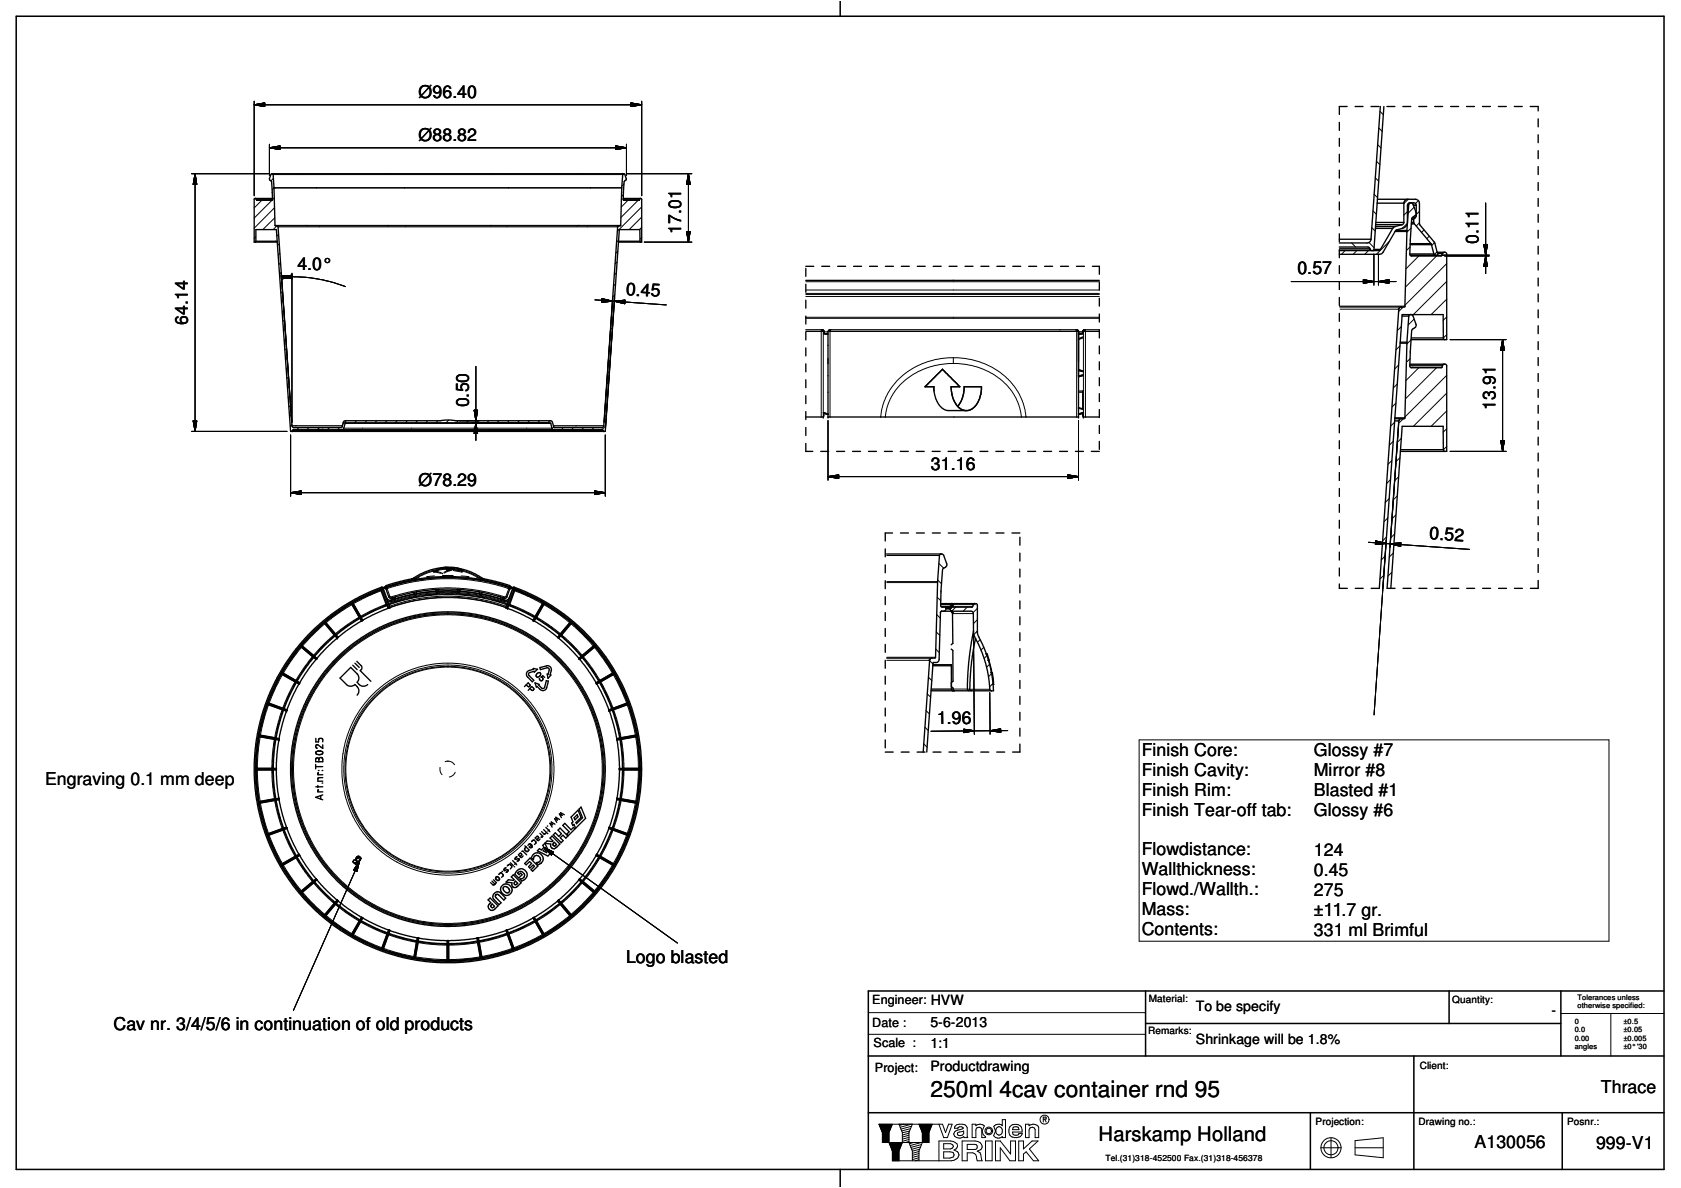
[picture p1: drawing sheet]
<svg xmlns="http://www.w3.org/2000/svg" width="420mm" height="297mm" viewBox="0 0 420 297" stroke-linecap="round" stroke-linejoin="round" font-family="sans-serif">
<defs><g id="words">
<text font-size="5.7" x="232.6" y="274.4">250ml 4cav container rnd 95</text>
<text font-size="5" x="274.6" y="285.2">Harskamp Holland</text>
<g font-size="4.4">
<text x="104.6" y="24.4">Ø96.40</text>
<text x="104.6" y="35.2">Ø88.82</text>
<text x="170.3" y="58.5" transform="rotate(-90 170.3 58.5)">17.01</text>
<text x="369.6" y="61" transform="rotate(-90 369.6 61)">0.11</text>
<text x="74.3" y="67.4">4.0°</text>
<text x="324.3" y="68.6">0.57</text>
<text x="156.4" y="73.8" transform="rotate(3 156.4 73.8)">0.45</text>
<text x="47" y="81.2" transform="rotate(-90 47 81.2)">64.14</text>
<text x="117.2" y="101.9" transform="rotate(-90 117.2 101.9)">0.50</text>
<text x="373.8" y="102.4" transform="rotate(-90 373.8 102.4)">13.91</text>
<text x="232.7" y="117.4">31.16</text>
<text x="104.6" y="121.5">Ø78.29</text>
<text x="357.2" y="134.9" transform="rotate(3 357.2 134.9)">0.52</text>
<text x="234.2" y="181.1" transform="rotate(-1 234.2 181.1)">1.96</text>
<text x="285.4" y="188.9">Finish Core:</text>
<text x="328.4" y="189.1">Glossy #7</text>
<text x="11.2" y="196.2">Engraving 0.1 mm deep</text>
<text x="285.4" y="193.9">Finish Cavity:</text>
<text x="328.4" y="194.1">Mirror #8</text>
<text x="285.4" y="203.9">Finish Tear-off tab:</text>
<text x="285.4" y="198.9">Finish Rim:</text>
<text x="328.4" y="199.1">Blasted #1</text>
<text x="328.4" y="204">Glossy #6</text>
<text x="285.4" y="213.9">Flowdistance:</text>
<text x="328.4" y="214">124</text>
<text x="285.4" y="218.9">Wallthickness:</text>
<text x="328.4" y="219">0.45</text>
<text x="285.4" y="223.9">Flowd./Wallth.:</text>
<text x="328.4" y="224">275</text>
<text x="285.4" y="233.8">Contents:</text>
<text x="285.4" y="228.9">Mass:</text>
<text x="328.4" y="229">±11.7 gr.</text>
<text x="328.4" y="234">331 ml Brimful</text>
<text x="156.5" y="240.7">Logo blasted</text>
<text x="28.4" y="257.5">Cav nr. 3/4/5/6 in continuation of old products</text>
<text x="400.1" y="273.4">Thrace</text>
<text x="368.5" y="287.1">A130056</text>
<text x="398.9" y="287.2">999-V1</text>
</g>
<g font-size="3.5">
<text x="232.6" y="256.7">5-6-2013</text>
<text x="298.9" y="252.9">To be specify</text>
<text x="387.8" y="253.7">-</text>
<text x="232.6" y="262.1">1:1</text>
<text x="298.9" y="261">Shrinkage will be 1.8%</text>
<text x="232.6" y="267.8">Productdrawing</text>
</g>
<g font-size="3.1">
<text x="218" y="251.1">Engineer: HVW</text>
<text x="218" y="256.8">Date :</text>
<text x="218.3" y="261.9">Scale :</text>
<text x="218.7" y="268">Project:</text>
</g>
<g font-size="2.5">
<text x="287.1" y="250.4">Material:</text>
<text x="363" y="250.8">Quantity:</text>
<text x="287" y="258.5">Remarks:</text>
<text x="354.9" y="267.2">Client:</text>
<text x="328.8" y="281.3">Projection:</text>
<text x="354.5" y="281.3">Drawing no.:</text>
<text x="391.7" y="281.3">Posnr.:</text>
</g>
<text font-size="2.1" x="276.3" y="290.3">Tel.(31)318-452500 Fax.(31)318-456378</text>
<g font-size="1.9">
<text x="394.3" y="250">Tolerances unless</text>
<text x="393.6" y="255.9">0</text>
<text x="394.3" y="252.1">otherwise specified:</text>
<text x="405.8" y="255.9">±0.5</text>
<text x="393.6" y="262.3">angles</text>
<text x="393.6" y="260.2">0.00</text>
<text x="393.6" y="258.1">0.0</text>
<text x="405.8" y="262.3">±0° '30</text>
<text x="405.8" y="260.2">±0.005</text>
<text x="405.8" y="258.1">±0.05</text>
</g>
</g></defs>
<g fill="none" stroke="#000" stroke-width=".38">
<path d="M4.1 4.1h411.8v288.3h-411.8zM210 .4v3.7M286.3 255.9h103.8M286.3 247.8v16.2M362.2 247.8v8.1M390.1 247.8v16.2M415.9 247.8h-198.9v44.6M217 278.2h198.9M217 264h198.9M327.5 278.2v14.2M353.4 264v28.4M390.5 278.2v14.2"/>
<path d="M210 292.4v4.2"/>
</g>
<path d="M330.1 287h5.1M332.7 284.5v5M338.7 287h7" fill="none" stroke="#000" stroke-width=".25" stroke-dasharray="10 2 2 2"/>
<g fill="none" stroke="#000" stroke-width=".25">
<path d="M63.5 26.2l2.7-.5v.9zM63.5 26.2h96.9M63.5 25.3v23.6M67.3 37l2.7-.5v.9zM67.3 37h89.3M67.3 36.1v7.8M153.9 36.5l2.7 .5-2.7 .4zM156.6 36.1v7.8M157.7 25.7l2.7 .5-2.7 .4zM160.4 25.3v23.6M344.3 36.2l.9 .8M344.6 32l.9 .9"/>
<path d="M344.9 27.9l.9 .8M47.9 43.4h19.2M48.8 43.4l.4 2.7h-.9zM48.8 43.4v64.5M64 59.2l-.5 .4M65.4 50.1l-1.9 1.9M68 50.1l-4.5 4.4M68.3 43.6h87.3M68.3 44.6l-.6 .6M68.5 46.9h86.9M68.5 47h86.9M68.5 47l-.5 .5"/>
<path d="M68.6 49.5l-.5 .4M68.6 51.9l-5.1 5.2M68.7 54.4l-3 3M68.7 56.3h86.4M69.2 56.5l-.9 .9M69.5 56.7h84.9M69.6 58.6l-.4 .4M155.8 48.7l-.4 .4M155.9 43.5l-.3 .3M156 46l-.6 .5M156.7 43.4h16.2M157 50.1l-1.7 1.7"/>
<path d="M159.5 50.1l-4.3 4.3M160.4 59.4l-.4 .4M160.4 56.9l-.6 .5M160.4 54.3l-3.1 3.1M160.4 51.7l-6.1 6.1M171.6 57.9h.9l-.4 2.6zM172.1 43.4l.4 2.7h-.9zM172.1 43.4v17.1M342.9 56.9l.8 .9M343.2 52.7l.8 .9M343.5 48.6l.8 .8M343.7 44.4l.9 .9"/>
<path d="M344 40.3l.9 .8M351.8 52.9l-.9 .9M351.8 55.8l-1.3 1.3M352 49.8l-1.1 1.1M352.7 57l-1.1 1.1M353.4 51.8l-1.5 1.5M354.5 50.2l-.7 .7M354.8 52.8l-.8 .8M354.8 55.7l-.8 .8M355.9 57.5l-.6 .6M357.2 59.1l-.6 .6M371.3 50.8v17.6"/>
<path d="M69.8 61l-.4 .4M70 63.3l-.5 .5M70.1 65.7l-.4 .4M70.3 68.9l2.7 .3-2.7 .6zM70.3 68.1l-.4 .4M70.3 68.4l2.6 37.2M70.4 69.3l2.6-.5v.9zM70.4 69.3l2.8-.1 4.5 .3 4.8 .9 3.8 1.3M70.5 70.5l-.4 .4M70.6 72.9l-.4 .4M70.8 75.2l-.4 .4M70.9 77.6l-.4 .4"/>
<path d="M71.1 80l-.4 .4M73 68.3v37.3M148.7 75l17.8 1.2M150.5 74.7l2.6 .6-2.7 .3zM153.2 74.4l-2.2 31.2M153.3 79.2l-.5 .5M153.5 76.5l-.5 .4M153.5 75.3l2.7-.2v.8zM153.6 74.5l-2.3 32.5M153.7 73.7l-.5 .5M153.9 71l-.5 .5M154 68.2l-.4 .5"/>
<path d="M154.3 65.5l-.6 .5M154.4 62.8l-.4 .4M154.6 60l-.5 .5M161 60.5h11.9M201.4 74.1h73.4M201.4 73.6h73.4M201.4 73.4h73.4M201.4 72.5h73.4M201.4 70.4h73.4M201.4 79.6h73.4M201.4 79.3h73.4M322.7 70.4h26.2"/>
<path d="M334.8 62.3h7.6M334.8 76.5h16.3M334.8 62.2h7.6M335 77.3h14.6M336.2 62.7l-.9 .9M337.9 60.7l.9 1.1M339.1 62.7l-.9 .9M340.8 69.9l2.6 .5-2.6 .4zM342 62.7l-.9 .9M342.2 60.6l1.2 1.3M343.4 63.5v7.8M344.5 70.4l2.7-.5v.9z"/>
<path d="M344.5 63.5v7.8M347.3 60.3l-3.3 3.3M350.8 76.8l-1.2 1.1M351.1 76.5h.1M352.5 61.7l-1 1M353.4 79.8l-1.5 1.5M354.6 64l-3.2 3.2M358.6 60.7l-.8 .7M359.1 64l-7.8 7.8M359.2 62.9l-.6 .7M360.3 63.8h11.9M361.1 64h11.1"/>
<path d="M361.6 65.9l-10.5 10.4M361.6 70.4l-8.3 8.3M361.6 74.8l-3.9 3.9M361.6 79.2l-.9 .9M370.9 61.1h.9l-.5 2.7zM371.3 64l.5 2.6h-.9zM71.3 82.3l-.4 .5M71.4 84.7l-.4 .4M71.6 87.1l-.4 .4M71.8 89.5l-.4 .4M72 91.9l-.5 .4M72.1 94.2l-.4 .5"/>
<path d="M72.3 96.6l-.4 .4M72.5 99l-.5 .4M118.9 91.6v18.5M151.9 98.3l-.4 .5M152.1 95.6l-.5 .5M152.3 92.8l-.5 .5M152.5 90.1l-.5 .5M152.7 87.4l-.5 .5M152.9 84.6l-.5 .5M153.1 81.9l-.5 .5M201.4 82.9h4.5M205.6 82.5h.1"/>
<path d="M205.8 82.6h.1M205.9 82.7h.1M205.9 83.6h.4M205.9 83h1M207 82.9h62.6M207.5 82.5v21.8M207.5 82.5h.1M238.3 89.5h1.2a18.1 18.1 0 0 1 15.4 9.3l.9 2.1 .6 3.4M238.3 90.9h1.1a16.8 16.8 0 0 1 14.8 9.3l.6 1.6 .5 2.5M238.3 90.9h-1.2a16.8 16.8 0 0 0-14.8 9.3l-.5 1.4-.5 2.7M238.3 89.5h-1.2a18.2 18.2 0 0 0-15.2 8.9l-1.2 2.9-.6 3M238.3 89.5v1.4"/>
<path d="M269 82.5h.1M269.1 82.5v21.8M269.6 97.7h1M269.6 83h.1M270.2 84.4l-.6 .3M270.2 83.6h.5M270.2 92.8l.6 .2M270.2 93.8l-.6 .2M270.6 82.9h4.2M270.7 82.7h.1M270.9 82.5h-.1M349.2 96l-.9 1"/>
<path d="M349.6 91.3l-1 .9M349.9 86.5l-1 1M350.2 81.7l-1 1M352.5 89.7l-1 .9M352.7 85l-1.1 1M354.6 91.9l-3.2 3.3M359.1 91.9l-7.8 7.8M361.6 93.9l-10.5 10.4M361.6 98.3l-8.3 8.3M361.6 83.7l-.8 .8M362.4 84.9h14.1M375.6 84.9l.4 2.6h-.9z"/>
<path d="M375.6 84.9v28M47.9 107.9h23.8M48.3 105.2h.9l-.4 2.7zM72.6 101.3l-.4 .5M72.6 108.8v15.3M72.8 103.7l-.4 .4M73 106.1l-.5 .5M73.1 107.7h77.7M74.7 106.9l-.5 .5M77.2 106.9l-.5 .5M79.8 106.9l-.5 .5M82.3 106.9l-.5 .5"/>
<path d="M84.9 106.9l-.5 .5M85.9 107.1h52.1M86.3 105.9h51.4M86.6 105.2l-.9 .9M88.4 107.4v.1M88.7 107.4v.1M89 107.4v.1M89.1 105.2l-.5 .5M89.6 107.4v.1M89.9 107.4v.1M91.6 105.2l-.5 .5M94.2 105.2l-.5 .5"/>
<path d="M96.7 105.2l-.5 .5M99.3 105.2l-.5 .5M101.8 105.2l-.5 .5M104.3 105.2l-.4 .5M106.9 105.2l-.5 .5M109.5 105.2l-.5 .5M112.2 105l-.7 .7M114.5 105.2l-.5 .5M114.8 105.2h5M117.1 105.2l-.5 .5M118.1 105.7h18.5M118.5 102.6h.9l-.5 2.6z"/>
<path d="M118.9 105.7l.5 2.7h-.9zM119.6 105.2l-.5 .5M122.2 105.2l-.5 .5M123.9 107.4v.1M124 107.4v.1M124.4 107.4v.1M124.5 107.4v.1M124.7 105.2l-.5 .5M124.9 107.4v.1M125 107.4v.1M125.4 107.4v.1M125.7 107.4v.1"/>
<path d="M126.1 107.4v.1M126.2 107.4v.1M127 107.4v.1M127.1 107.4v.1M127.2 105.2l-.5 .5M128.9 107.4v.1M129 107.4v.1M129.8 105.2l-.5 .5M129.9 107.4v.1M130.1 107.4v.1M130.2 107.4v.1M130.3 107.4v.1"/>
<path d="M130.8 107.4v.1M131.2 107.4v.1M132.2 107.4v.1M132.3 105.2l-.5 .5M132.4 107.4v.1M132.7 107.4v.1M133 107.4v.1M133.1 107.4v.1M133.2 107.4v.1M133.6 107.4v.1M134.1 107.4v.1M134.3 107.4v.1"/>
<path d="M134.4 107.4v.1M134.6 107.4v.1M134.9 105.2l-.5 .5M137.4 105.2l-.5 .5M138.4 106.8l-.4 .3M140.8 106.9l-.5 .5M143.3 106.9l-.5 .5M145.9 106.9l-.5 .5M148.4 106.9l-.5 .5M151.3 108.8v15.3M151.4 106.5l-1 .9M151.5 103.8l-.4 .5"/>
<path d="M151.8 101l-.6 .5M205.3 104.3v-21.7a.29 .29 0 0 1 .3-.1 .29 .29 0 0 1 .2 .4v21.4M206.3 103.3l.7 .2M207 119.2l2.6-.5v.9zM207 119.2h62.6M207 105.2v14.9M266.9 118.7l2.7 .5-2.7 .4zM269.6 102.1l1.2 .3M269.6 105.2v14.9M270.2 103.3l-.6 .2M270.8 104.3v-21.5l.4-.3 .1 .3v21.5M347.5 119.9l-.9 1"/>
<path d="M347.9 115.1l-1 1M348.2 110.4l-1 .9M348.6 105.6l-1 1M348.9 100.8l-1 1M349.6 119.2l-1 1M349.6 106.1l-2.2 30.8M349.9 114.4l-1 1M350.2 109.6l-1 1M350.8 104.7l-1.2 1.1M361.6 102.7l-3.9 3.9M361.6 107.2l-.9 .9M361.6 111.6l-.8 .9"/>
<path d="M362.4 112.9h14.1M375.1 110.2h.9l-.4 2.7zM72.6 123.2l2.7-.4v.9zM72.6 123.2h78.7M148.6 122.8l2.7 .4-2.7 .5zM221.6 138.9h13.2M342 135.6l25.3 1.8M343.9 135.3l2.5 .6-2.6 .2zM346.2 139l-.9 1M346.5 135l-3.1 43.7M346.6 134.2l-1 1M346.9 129.5l-1 .9"/>
<path d="M347.2 124.7l-1 .9M347.5 136l2.6-.3v.9zM348.2 138.3l-1 1M348.6 133.5l-1 1M348.9 128.7l-1 1M349.2 124l-.9 1M81.1 155.6l3.3 3.9M81.1 155.5l3.3 3.9M81.2 156l-3.4 3.1-2.2 2.4M83.5 158.7l-2.5 2.3-2.6 2.9M83.6 158.9l-1.9 1.7-3.2 3.4M87.9 150.8l2.6 4.4"/>
<path d="M88 151.2l-2.9 1.8-3.6 2.7M88 150.7l2.6 4.5M89.8 154.3l-2.8 1.7-3.2 2.5M89.9 154.5l-3.5 2.2-2.5 1.9M95.2 147.7l-3.2 1.4-3.7 1.9M95.3 147.3l1.8 4.8M95.5 147.3l1.7 4.8M95.6 147.2l1.8 4.8M95.7 146.9l-4.1 1.7-3.7 1.9-4.7 3.1-2.5 2-2.9 2.6-3.1 3.5-4.3 6.1-1.8 3.4-1.9 4.3-1.3 4.2-.9 3.8-.5 3.8-.3 3.8 .1 3.6 .5 5 1.1 5.2 1.3 4.2 1.7 3.8 1.7 3.4 1.6 2.6 3.2 4.2 1.9 2.2 3.9 3.7 3.2 2.6 3.8 2.4 3.1 1.6 3.5 1.6 5.6 1.8 2.7 .6 3.7 .6 3.9 .3h4.4l5.6-.7 2.9-.6 4.3-1.2 3-1.1 4.5-2.2 2.8-1.7 3.7-2.5 3.2-2.7 2.3-2.2 3.2-3.9 2.8-3.9 1.9-3.3 2-4.6 1.7-5 .7-3.2 .7-4.1 .2-3.5v-4.4l-.6-5.6-.8-3.8-1.7-5.1-3-6.4-2.3-3.8-2.9-3.8-2.3-2.6-3.5-3.2-3.5-2.7-4-2.5-3.5-1.7-3.8-1.6M96.3 146.8l-.6 .2M96.5 151.1l-3 1.2-3.4 1.8M96.6 151.3l-2.5 1-3.9 2"/>
<path d="M96.6 146.9l.2 .3M96.8 147.2l3.4-1.1 2.9-.6 3.7-.6 3.6-.2h4.1l5.8 .7 3.4 .7 3.5 1.1M96.8 147.2l-.3 .1M96.8 147.2l.7 2M96.9 150.2l1.1 .2M97.1 150.9l4.1-1.3 3.7-.8 6.2-.5 3.5 .1 4.3 .4 3.7 .8 4.2 1.3M97.2 151l3.1-.9 3.6-.9 6.7-.7 4.3 .1 3.5 .4 4.7 .9 3.6 1.1M97.3 151.2l2.5-.8 3.6-.9 3.2-.5 3.8-.3h3.2l3.7 .3 4.7 .8 4.6 1.4M97.4 151.6l3.8-1.2 2.8-.6 4-.6 2.9-.1 4.5 .1 4.5 .6 3.3 .7 3.3 1.1M97.5 151.8l5.8-1.6 3.6-.6 3.2-.2h4.5l3.9 .4 4.1 .9 3.8 1.1M97.5 149.2l.2 .1M97.5 149.2l-.3 .1"/>
<path d="M97.5 151.9l6.1-1.7 3.1-.5 3.9-.3 3.7 .1 4 .4 3.6 .7 4.5 1.3M97.7 149.3l.1 .3M97.7 149.3l6-1.6 3.8-.5 3.6-.2 6.4 .3 3.8 .7 4.9 1.3M97.9 150.1l.1 .3M98 150.4l3.9-1.2 5.7-.9a37 37 0 0 1 7.5-.1l5.7 .8 5.1 1.4M103 144.9l-3.1 .7-3.6 1.1M103.7 144.7l3.5-1.8 1.6-.4 2.1-.3h2.5l2.5 .5 2.6 .9 1.7 1.1M103.7 144.7l-.7 .2M103.7 144.7l.1 .1M103.8 144.8l3.1-1.6 1.9-.5 2.7-.4 2.7 .2 2.3 .5 1.4 .6 2.2 1.2M103.8 144.8l-.6 .3-.2-.2M112 144.1v.3"/>
<path d="M112 144.1l3.9 .2 4.2 .5M112 144.1l-4 .2-4.2 .5M120.1 144.8l.6 .3 .2-.2M120.2 144.7l-.1 .1M120.2 144.7l.7 .2M120.9 144.9l3.1 .7 3.6 1.1M126 150.1l-.1 .3M126.2 149.3l-.1 .3M126.4 149.2l.3 .1M126.4 149.2l-.2 .1M127 150.2l-1.1 .2M127.2 147.2l.2 .1"/>
<path d="M127.2 147.2l-.8 2M127.2 146.9v.3M127.3 151.3l2.8 1.1 3.6 1.9M127.4 151.1l3.3 1.4 3.1 1.6M127.6 146.8l.6 .2M128.3 147.2l-1.8 4.8M128.5 147.3l-1.8 4.8M128.6 147.3l-1.7 4.8M128.6 147.7l3.6 1.5 3.4 1.8M134 154.5l3.6 2.3 2.3 1.8M134.1 154.3l2.9 1.8 3.1 2.4M135.9 150.7l-2.6 4.5"/>
<path d="M135.9 151.2l2.6 1.6 3.9 2.9M136 150.8l-2.6 4.4M140.3 158.9l2.8 2.6 2.3 2.5M140.4 158.7l1.7 1.5 3.4 3.7M142.7 156l3.3 3 2.3 2.5M142.7 155.5l-3.3 3.9M142.8 155.6l-3.3 3.9M221.6 145.4h12.7M221.6 145.7h12.7M234 158l.9 .9M234.1 153.7l.9 .9M234.3 149.4l.9 .8"/>
<path d="M234.4 145l.9 1M234.7 140.9l1.2 1.2M236.5 151.9l.9 .1M237.4 151.7l-.1 .1M237.6 151.2h.3M237.8 151.3h-.2l-.2 .4M237.8 151.3l-.1 .3-.3 .1M237.8 151.3h.3M237.9 151.2l-.1 .1M237.9 150.9v.3M237.9 151.7h5.2M238 151.7l-.2 .1"/>
<path d="M238.1 153.2l.1 .2h5.1M238.2 150.9v.1M238.2 151.2h5.1M238.9 151.8l-1 1M241.8 151.8l-1.1 1M243.3 158.7l.2 24.9M244.3 152.1l-1.1 1.1M244.3 154.9l-1 1M244.3 157.8l-.9 .8M245 159.9l-.7 .7M345.9 143.8l-1 1M347.9 143.1l-1 1"/>
<path d="M66.8 175.9l4.9 1.8M66.9 175.9l4.8 1.7M67.1 176.2l-1.3 4.4-.7 3.2M70.4 168.4l4.4 2.5M70.4 168.3l4.5 2.6M70.5 177.5l-1.1 3.6-.7 3.3M70.6 168.7l-1.7 3.1-1.6 4M70.7 177.5l-1.1 3.4-.7 3.6M73.7 170.5l-1.9 3.8-1.1 2.8M73.9 170.6l-1.8 3.5-1.2 3M75.2 161.5l3.9 3.3M75.2 161.4l4 3.3"/>
<path d="M75.3 161.8l-2.5 3.4-2 3.1M78.1 164.2l-2.2 2.8-2 3.1M78.3 164.3l-2.4 3-1.8 2.9M145.7 164.3l2.5 3.4 1.6 2.5M145.8 164.2l2.4 3.1 1.7 2.8M148.6 161.8l2.2 3 2.3 3.5M148.7 161.4l-4 3.3M148.7 161.5l-3.9 3.3M150 170.6l1.8 3.4 1.2 3.1M150.1 170.5l1.9 3.7 1.2 2.9M153.2 177.5l1 3.1 .9 3.9M153.3 168.7l2.3 4.4 1 2.7"/>
<path d="M153.4 177.5l1 3.3 .9 3.6M153.5 168.3l-4.5 2.6M153.5 168.4l-4.4 2.5M156.7 176.2l1.3 3.8 .8 3.8M157 175.9l-4.8 1.7M157 175.9l-4.8 1.8M221.6 165.1h10.8M221.6 164.3h12.2M231.5 177.7l.8 .8M231.8 173.5l.8 .8M232.1 169.3l.8 .9M232.4 165.2l.8 .8"/>
<path d="M233.2 166.2h4.6M233.9 162.3l.9 .9M238.2 172.3h3.6M241.8 172.3l.4 .4M241.8 172.3h.6M242.4 172.3l.3 .4M242.4 172.3h5M245.9 161.8l-.7 .8M246.7 163.9l-.7 .7M247.3 166.1l-.7 .7M247.4 173.2l.1 10.4M247.9 168.4l-.8 .8"/>
<path d="M248.2 170.9l-.9 .8M64 192.4h5.1M64 192.2h5.1M64.3 192.5l.2 4 .5 3.9M64.7 184l5.1 .9M64.7 183.9l5.1 .9M65 184.2l-.5 3.9-.2 4M67.9 192.5l.2 4.2 .5 3M68.1 192.5l.2 3.4 .5 3.8M68.6 184.9l-.5 3.9-.2 3.3M68.8 184.9l-.4 2.9-.3 4.3M69.8 199.8l-5.1 .9"/>
<path d="M69.8 199.7l-5.1 .9M154.1 199.8l5.1 .9M154.2 199.7l5 .9M154.8 192.4h5.1M154.8 192.2h5.1M155.1 184.9l.5 4.1 .1 3.1M155.3 184.9l.5 3.3 .1 3.9M155.7 192.5l-.1 4.1-.5 3.1M155.9 192.5l-.2 4.3-.4 2.9M158.9 184.2l.5 3.6 .2 4.3M159.2 183.9l-5.1 .9M159.2 184l-5 .9"/>
<path d="M159.6 192.5l-.2 4.3-.5 3.6M230.9 186l.8 .8M231.2 181.8l.8 .9M240.9 182.3l2.6 .4-2.6 .5zM247.5 182.7l2.6-.5v.9zM251.9 182.7l-19.2 .1M284.7 185h117.5v50.3h-117.5zM65.1 200.8l1 4.3 1 3.3M67.3 208.8l1.6 4 1.7 3.1M68.7 200.2l.6 3.1 1.2 3.9M68.9 200.1l.6 2.9 1.2 4.1M70.7 207.6l1.3 3.1 1.7 3.4"/>
<path d="M70.8 216.3l1.5 2.4 3 4.1M70.9 207.5l1.4 3.4 1.6 3.1M71.7 206.9l-4.9 1.8M71.7 207l-4.8 1.7M73.9 214.5l2.2 3.4 2 2.5M74.1 214.4l2.2 3.4 2 2.5M74.8 213.7l-4.4 2.5M74.9 213.8l-4.5 2.5M79.1 219.8l-3.9 3.3M79.2 219.9l-4 3.3M89.9 215.3l-.7 2.5-.8-.3zM89.9 215.3l-16.5 37.3"/>
<path d="M136 211.9l2.3 1.2-.5 .7zM136 211.9l33.3 23.9M144.7 219.9l4 3.3M144.8 219.8l3.9 3.3M149 213.8l4.5 2.5M149.1 213.7l4.4 2.5M149.8 214.4l-2.4 3.7-1.7 2.2M149.9 214.5l-2.5 4-1.6 1.9M152.2 207l4.8 1.7M152.2 206.9l4.8 1.8M153 207.5l-1.4 3.5-1.6 3M153.1 216.3l-1.6 2.6-2.9 3.9"/>
<path d="M153.2 207.6l-1.7 3.9-1.4 2.6M155.1 200.1l-.8 3.3-1.1 3.7M155.3 200.2l-.8 3.5-1.1 3.5M156.6 208.8l-1.2 3-2.1 4.1M158.8 200.8l-.8 3.8-1.3 3.8M75.6 223.1l3.6 3.8 2 1.7M78.4 220.8l1.7 1.9 3.4 3.2M78.5 220.6l3.3 3.5 1.8 1.6M81.5 228.9l4.1 3.1 2.4 1.4M83.8 226.1l2.6 2.1 3.4 2.1M83.9 226l2.9 2.2 3.1 1.9M84.4 225.1l-3.3 3.9"/>
<path d="M84.4 225.2l-3.3 3.9M88.3 233.6l3.9 2.1 3.3 1.3M90.1 230.5l3.3 1.7 3.3 1.4M90.2 230.3l3.8 2 2.8 1.1M90.5 229.4l-2.6 4.4M90.6 229.4l-2.6 4.5M95.9 237.1l3.5 1.2 4.1 .9M97.1 233.7l3.4 1.1 3.6 .8M97.1 233.6l3 .9 4 .9M97.2 232.6l-1.7 4.8M97.4 232.6l-1.8 4.8M103.9 239.2l4.1 .6 3.7 .1"/>
<path d="M104.5 234.5l-.9 5.1M104.5 235.7l2.9 .4 4.3 .2M104.6 235.5l3.1 .4 4 .2M104.6 234.5l-.9 5.1M111.9 235.2v5.1M112 235.2v5.1M119.3 234.5l.9 5.1M119.4 235.5l-2.8 .4-4.4 .2M119.4 235.7l-3.3 .4-3.9 .2M119.5 234.5l.8 5.1M120 239.2l-4.1 .6-3.7 .1M126.6 232.6l1.7 4.8"/>
<path d="M126.6 232.6l1.8 4.8M126.7 233.6l-3.5 1.1-3.5 .7M126.8 233.7l-4.1 1.3-2.9 .6M128 237.1l-3.8 1.2-3.8 .9M133.3 229.4l2.6 4.5M133.4 229.4l2.6 4.4M133.7 230.3l-4.2 2.2-2.4 .9M133.8 230.5l-3 1.6-3.6 1.5M135.6 233.6l-4.2 2.2-3 1.2M139.4 225.2l3.3 3.9M139.5 225.1l3.3 3.9M139.9 226l-2.7 2.1-3.2 2"/>
<path d="M140.1 226.1l-2.7 2.2-3.3 2M142.4 228.9l-4.1 3.1-2.4 1.4M145.4 220.6l-2.2 2.5-2.9 2.6M145.5 220.8l-2 2.2-3.1 2.9M148.3 223.1l-2.8 3-2.8 2.5M217 253.2h69.3M217 258.6h69.3M390.1 253.4h25.8M402.6 253.4v10.6M260.8 279.8h.6l.1-.4-.7-.1v1.2M261.1 279.8l.4 .7M219.7 281.1h.1"/>
<path d="M219.9 281.1l-.2 .1M220 281.1l-.2 .2M220.2 281.1l-.4 .3M220.3 281.1l-.4 .5M220.5 281.1l-.6 .5M220.5 283.2v2.5M220.6 281.1l-.6 .6M220.7 281.1l-.7 .8M220.9 281.1l-.9 .8M221 281.1l-.9 1M221.2 281.1l-1.1 1.1M221.3 281.1l-1.1 1.1"/>
<path d="M221.4 281.1l-1.2 1.3M221.6 281.1l-1.4 1.3M221.7 281.1l-1.4 1.5M221.9 281.1l-1.6 1.6M222 281.1l-1.6 1.6M222.2 281.1l-1.8 1.8M222.2 285.7l.8 2.1v2.4M222.2 283.2v2.5M222.2 283.2l.8-2.1-2.5 2.5M222.2 285.6l-.1 .1M222.2 285.5l-.2 .2M222.2 285.3l-.3 .4"/>
<path d="M222.2 285.2l-.5 .5M222.2 285l-.6 .7M222.2 284.9l-.8 .8M222.2 284.8l-.9 .9M222.2 284.6l-1.1 1.1M222.2 284.5l-1.2 1.2M222.2 284.4l-1.4 1.3M222.2 284.2l-1.5 1.5M222.2 284.1l-1.7 1.6M222.2 283.9l-1.7 1.7M222.2 283.8l-1.7 1.6M222.2 283.6l-1.7 1.7"/>
<path d="M222.2 283.5l-1.7 1.7M222.2 283.3l-1.7 1.7M222.2 283.2l-1.7 1.7M222.2 285.7h.1M222.3 283l-1.8 1.7M222.3 281.1l-1.8 1.9M222.4 282.7l-1.9 1.9M222.4 285.7l-.2 .1M222.5 281.1l-2 2M222.5 282.5l-2 1.9M222.5 285.7l-.2 .2M222.6 282.2l-2.1 2.1"/>
<path d="M222.6 281.1l-2.1 2.1M222.7 282l-2.2 2.1M222.7 285.7l-.4 .3M222.7 281.1l-2.2 2.2M222.7 281.8l-2.2 2.2M222.8 285.7l-.4 .4M222.9 281.6l-2.4 2.2M222.9 281.1l-2.4 2.3M223 281.3l-2.5 2.4M223 285.7l-.6 .5M223 290.2h14.8a1.54 1.54 0 0 0 1.7-2l-1-.7a1.08 1.08 0 0 0 .7-1.5l-.9-.6-.7-.1h-2.9v4.9M223.1 285.7l-.6 .6"/>
<path d="M223.2 285.7l-.7 .7M223.4 285.7l-.9 .8M223.5 285.7l-.9 .9M223.6 285.7l-1 1M223.8 285.7l-1.1 1.1M223.9 285.7l-1.2 1.2M224.1 285.7l-1.4 1.3M224.2 285.7l-1.4 1.4M224.4 285.7l-1.6 1.5M224.5 285.7l-1.6 1.6M224.7 285.7l-1.8 1.7M224.7 287.8v2.4"/>
<path d="M224.7 281.1l.8 2.1v2.5M224.7 290.2h-.1M224.7 290l-.2 .2M224.7 289.9l-.3 .3M224.7 289.8l-.5 .4M224.7 289.6l-.6 .6M224.7 289.5l-.8 .7M224.7 289.3l-.9 .9M224.7 289.2l-1.1 1M224.7 289.1l-1.2 1.1M224.7 288.9l-1.4 1.3M224.7 288.8l-1.5 1.4"/>
<path d="M224.7 288.6l-1.7 1.6M224.7 288.5l-1.7 1.7M224.7 288.3l-1.7 1.7M224.7 288.2l-1.7 1.7M224.7 288l-1.7 1.7M224.7 287.9l-1.7 1.7M224.7 287.8l-1.7 1.6M224.8 287.5l-1.8 1.8M224.8 285.7l-1.8 1.8M224.9 287.3l-1.9 1.8M224.9 285.7l-1.9 2M225 287.1l-2 1.9"/>
<path d="M225.1 286.9l-2.1 2M225.1 285.7l-2.1 2M225.2 286.6l-2.2 2.1M225.2 285.7l-2.2 2.2M225.2 286.3l-2.2 2.3M225.3 286.1l-2.3 2.4M225.4 285.7l-2.4 2.3M225.5 285.9l-2.5 2.4M225.5 285.7l-2.5 2.5M225.5 285.7l-.8 2.1M225.8 281.1l-1 .3M227.2 285.4l-1 .3"/>
<path d="M227.2 284.9l-1.7 .5M227.2 284.4l-1.7 .4M227.2 283.8l-1.7 .5M227.2 283.3l-1.7 .5M227.4 282.8l-1.9 .5M227.6 282.2l-2.2 .6M227.8 281.1l-2.8 .8M227.8 281.6l-2.6 .7M228 281.1l-.8 2.1v2.5l.8 2.1M228 287.8v2.4M228.3 285.7l-1 .3M229.7 281.1l.8 2.1"/>
<path d="M229.7 290l-1 .2M229.7 289.5l-1.7 .4M229.7 289l-1.7 .4M229.7 288.4l-1.7 .5M229.7 287.9l-1.7 .5M229.7 281.1h.1M229.9 287.4l-1.9 .4M229.9 281.1l-.2 .1M230 281.1l-.2 .2M230.1 286.8l-2.2 .6M230.2 281.1l-.4 .3M230.3 285.7l-2.8 .7"/>
<path d="M230.3 281.1l-.4 .5M230.3 286.2l-2.6 .7M230.5 281.1l-.6 .5M230.5 285.7l-.8 2.1v2.4M230.5 283.2v2.5M230.6 281.1l-.7 .6M230.7 281.1l-.7 .8M230.9 281.1l-.9 .8M231 281.1l-.9 1M231.1 281.1l-1 1.1M231.3 281.1l-1.1 1.1M231.4 281.1l-1.2 1.3"/>
<path d="M231.6 281.1l-1.4 1.3M231.7 281.1l-1.4 1.5M231.8 281.1l-1.5 1.6M232 281.1l-1.7 1.6M232.1 281.1l-1.7 1.8M232.2 283.2v2.5h-11.7M232.2 283.2l.8-2.1-2.5 2.5M232.2 285.6l-.1 .1M232.2 285.5l-.2 .2M232.2 285.3l-.4 .4M232.2 285.2l-.5 .5M232.2 285l-.6 .7"/>
<path d="M232.2 284.9l-.8 .8M232.2 284.8l-.9 .9M232.2 284.6l-1.1 1.1M232.2 284.5l-1.2 1.2M232.2 284.4l-1.4 1.3M232.2 284.2l-1.5 1.5M232.2 284.1l-1.7 1.6M232.2 283.9l-1.7 1.7M232.2 283.8l-1.7 1.6M232.2 283.6l-1.7 1.7M232.2 283.5l-1.7 1.7M232.2 283.3l-1.7 1.7"/>
<path d="M232.2 283.2l-1.7 1.7M232.3 283l-1.8 1.7M232.3 281.1l-1.9 1.9M232.4 282.7l-1.9 1.9M232.4 282.5l-1.9 1.9M232.4 281.1l-1.9 2M232.6 282.2l-2.1 2.1M232.6 281.1l-2.1 2.1M232.7 282l-2.2 2.1M232.7 281.1l-2.2 2.2M232.7 281.8l-2.2 2.2M232.8 281.6l-2.3 2.2"/>
<path d="M232.9 281.1l-2.4 2.3M232.9 281.3l-2.4 2.4M234.7 281.1l1.2 3.3h.9l1.2-3.3h-.9l-.8 2.1-.7-2.1h-15.9l.8 2.1M235.9 288l2.2 .1a.78 .78 0 0 1 .2 1.2l-.9 .3h-1.5zM235.9 286h1.7l.5 .3 .2 .4-.7 .6h-1.7zM238.7 281.6a1.95 1.95 0 0 1 3.1 .4l.1 2.4h-.9l-.1-.2a1.49 1.49 0 0 1-2.5-.8 1.67 1.67 0 0 1 1.7-1l.6-.4a.9 .9 0 0 0-1.3 0v.1h-.8zM239.4 283.2l1.5-.4v.6a.91 .91 0 0 1-1.6 .1zM240.5 285.3h3.2a1.33 1.33 0 0 1 1.5 .6 1.33 1.33 0 0 1-.2 1.6l-.7 .3 .7 .4 .5 2h-1.2a2.49 2.49 0 0 0-.8-1.8l-.3-.2h-1.4v2h-1.3zM241.8 286.1l2.3 .2 .2 .7-.2 .3-.4 .1h-1.9zM243 281.1h.9v.4l.1-.2a1.62 1.62 0 0 1 2 .2l-.5 1.3 .2 .9 .6 .5v.2h-.9v-2l-.1-.3-.5-.2-.8 .2-.1 2.3h-.9zM246.3 285.3h1.7v4.9h-1.7zM248.5 281.5a1.49 1.49 0 0 1 2 0v-1.5h.8v4.4h-.8v-.2l-.1 .1a1.42 1.42 0 0 1-2-.4l.4-1.1-.4-1.1z"/>
<path d="M248.8 285.3h1.2l2.6 3.2v-3.2h1.2v4.9h-1.4l-2.4-3.2v3.2h-1.2zM249 282.1a.8 .8 0 0 1 .9-.3 .8 .8 0 0 1 .6 .7 .94 .94 0 0 1-.9 1.3 1.08 1.08 0 0 1-.6-1.7zM252.4 281.7a1.71 1.71 0 0 1 2.1-.5 1.71 1.71 0 0 1 1 1.8h-2.4a.82 .82 0 0 0 .6 .8 .82 .82 0 0 0 1-.4h.8a1.76 1.76 0 0 1-3.1 .4 2.22 2.22 0 0 1 0-2.1zM253.2 281.9l.5-.2 .7 .1 .3 .6h-1.6zM254.6 285.3h1.2v2l2.2-2h1.4l-2.1 2 2.3 2.9h-1.3l-1.8-2.2-.7 .5v1.7h-1.2zM256.3 281.1h.9v.4a1.52 1.52 0 0 1 2.4 .5v2.4h-.9v-2l-.6-.5-.6 .1-.3 .5v1.9h-.9zM338.7 285.2l7-.7v5l-7-.7z"/>
<circle cx="111.9" cy="192.3" r="38.6"/>
<circle cx="111.9" cy="192.3" r="38.8"/>
<circle cx="111.9" cy="192.3" r="25.7"/>
<circle cx="112" cy="192.3" r="39.1"/>
<circle cx="112" cy="192.3" r="25.5"/>
<circle cx="112" cy="192.3" r="26"/>
<circle cx="112" cy="192.3" r="26.5"/>
<circle cx="261.1" cy="280" r="1.12"/>
<circle cx="247.1" cy="282.8" r=".67"/>
<circle cx="247.1" cy="282.8" r=".96"/>
<circle cx="332.7" cy="287" r="2.53"/>
<circle cx="332.7" cy="287" r="1.75"/>
</g>
<g fill="none" stroke="#000" stroke-width=".34">
<path d="M345 26.6l-2.3 33.2M345.9 26.6l-2.5 36.1M63.8 49.6l.2 .2M64 49.8l.1 .2M64 49.8h4.1M64.1 50l.1 .1M64.1 50h3.9M67.9 50.1l.2-.2-.2-4.4-.5-.5-.1-.3 .4-1.1 .3-.2h87.9l.7 1.4-.6 .7-.2 4.4 .2 .2M68.1 43.4l.2 .2 .2 3.3 .4 9.6h86.2l.3-9.6 .2-3.3 .2-.2M68.1 49.6l-4.6 .1v10.8h5.8M69.2 56.5l.3 .2 3.5 49.8M154.5 56.6l-.2 .1"/>
<path d="M154.7 56.5l-.3 .2-3.5 49.8M155.8 49.6h4.4l.2 .2v10.7h-5.8M155.8 49.8h4.1M155.9 50h3.9M159.8 50l-.1 .1M159.9 49.8l-.1 .2M160.1 49.6l-.2 .2M334.8 59.8h7.9M342.7 59.8a1.02 1.02 0 0 1-1 .9h-6.9M343.8 57.1h4.3M343.8 56.6h4.9M343.9 56.2h6.5"/>
<path d="M343.9 55.6h7M344.2 50.8h6.7M344.3 49.8h9.5a1.01 1.01 0 0 1 1 1v5.3l3.8 4.6 .8 3.1h-6.9M348.1 57.1l-3.1 5.3M348.7 56.6l-.6 .5M348.7 57.9h3M348.9 57.6h2.8M350.4 56.2l-1.7 .4M350.9 55.6l-.2 .4-.3 .2M350.9 50.8v4.8M351.7 57.9l-.6 18.7-.2 .2h-16M351.7 57.6v.3"/>
<path d="M351.9 51.1h.2M351.9 49.8a1.01 1.01 0 0 0-1 1M352.1 51.1l-.4 6.5M352.5 50.7l-.4 .4M352.7 50.7l.5 .4 .7 2v.7l-.3 .2M352.8 56h.7M352.8 55.6h.5M352.8 54.9h.5M353 54.5h.6M353 54.4h.7M353.3 51.3h.7M353.3 55.6l.2 .4"/>
<path d="M353.3 54.9v.7M353.5 56l4.2 4.9M353.6 54.5l-.3 .4M353.6 54l-.8 .7-.3 5.2-.1 3.7 .1 .3 .3 .1 7.6-.1M353.6 54h.4M353.7 54.4l-.1 .1M354 54l-.3 .4M354 51.3a.58 .58 0 0 0-.7-.6h-1l-.5 .4v4.7l-.3 .6-.7 .6-1.9 .6-3.5 5.8-.6 .2h-10M354 51.3v2.7M64 60.3l-.3 .2M64 60.3v-2.9h5.1l3.5 50.5h78.7l3.5-50.5h5.1l.1 2.9M64 60.3h5.3"/>
<path d="M154.6 60.3h5.4M160 60.3l.1 .2M201.4 70.1h73.4M334.8 61.8h7.1l.4 .1 .2 .6 .4 .2M342.3 62.3l.2 .1M343.4 62.4h1.6M345 62.4l-.3 .3h-9.9M349.7 77.1l-.2 .2M350.3 76.8l-.5 .1-.2 .4-4.8 69.8M350.4 79h1.7M352.1 79l-.4 6.6M352.4 63.5h6"/>
<path d="M352.5 60.9h5.2M352.5 61.2h5.3M352.5 78.7l-.4 .3M352.6 63.9h7.8M352.7 78.7l.5 .3 .8 2.3-.2 .5-.8 .5-.2 .4-.4 9 .4 .2 7.6-.1M357.7 60.9l.1 .3M357.8 61.2l.6 2.3M358.4 63.5l.4 .3M359.2 63.1h2l.4 .4v21.4h-8.9M359.3 63.4h1.3M360.6 63.4l-.2 .5M361 63.1l-.4 .3"/>
<path d="M201.4 82.5h4.1l.4 .2v.5M205.7 82.5l.1 .1M205.8 82.6l.1 .1M205.9 83.4h1.1M205.9 83.2l.2 .2M205.9 83.2h.1M206 83.2v.1M206.3 83.6h.7M206.9 83h.1M207.5 82.5h.1M233.4 96.7l.1 1.1M233.4 96.7h-2.2l4.4-4.4 4.3 4.4h-2.2"/>
<path d="M233.4 96.7l.1 1.2 .3 1.7 .8 1.5 .6 .7a2.63 2.63 0 0 0 2 .9h4.3M237.7 96.7l.3 2.1 .6 1.7 1.1 1.4 1.5 .8h.7l1-.4 1.3-1.3 .9-2.4 .2-1.9M245.3 96.7h-4.3l-.4 2.7-.3 .8-.9 1.4M269 82.5h.1M269.6 92.5l1.1 .3zM269.6 94.2l1.1-.3zM269.6 98h1M269.6 83.4h1.1M269.6 83.6h.6M269.6 92.7l.6 .1M269.7 83h.9M270.6 83.2v.1"/>
<path d="M270.6 83.2l-.1 .2M270.6 83.2h.1M270.6 97.7v4.5M270.7 84.5l-1.1 .4M270.7 84.2l-.5 .2M270.8 93.7l-.6 .1M270.8 82.5l-.1 .2M274.8 82.5h-3.8l-.3 .2-.1 .5M350 85.6h1.7M350 85.8h1.7M351.7 85.8l-.6 18.7M351.7 85.6v.2"/>
<path d="M352.4 91.1h8.9l.3 .2v21.6h-11.6M352.4 91.3h8.2M352.6 91.8h7.8M352.8 84.5h8M360.6 91.3l-.2 .5M360.8 84.5l.3 .4M360.8 84.5l-.1-5.8h-10.2l-4.9 68.4M361 91.1l-.4 .2M72.8 107.9l.5-.5h77.3l.4 .5M73 106.5l.4 .4h11.9l.2-.1 .3-1.2 .5-.4h23.8l1.1-.2 2.7 .2h23.7l.4 .3 .6 1.4h11.9l.4-.4M73 106.5h12.6M73.2 107.7h-.1"/>
<path d="M79.4 107.4v.1M79.5 107.4v.1M79.6 107.3v.2M79.7 107.3v.2M80.5 107.3v.2M80.7 107.3v.2l-1.8-.1M85.5 107.4l.4-.2 .5-1.5h51l.3 .1 .3 1.3 .5 .3M88.1 107.4h2.2M88.3 107.4v.1M88.9 107.4v.1M89.2 107.4v.1M122 107.4h24.4"/>
<path d="M122.5 107.4v.1M122.6 107.4v.1M123 107.4v.1M123.3 107.4v.1M123.9 107.4v.1M124 107.4v.1M124.1 107.4v.1M124.3 107.4v.1M124.4 107.4v.1M124.7 107.4v.1M125.2 107.4v.1M125.3 107.4v.1"/>
<path d="M125.5 107.4v.1M125.6 107.4v.1M125.8 107.4v.1M126 107.4v.1M126.4 107.4v.1M126.5 107.4v.1M126.7 107.4v.1M126.8 107.4v.1M126.9 107.4v.1M127.3 107.4v.1M127.4 107.4v.1M127.5 107.4v.1"/>
<path d="M127.6 107.4v.1M128.1 107.4v.1M128.7 107.4v.1M129.1 107.4v.1M129.2 107.4v.1M129.4 107.4v.1M129.6 107.4v.1M130.4 107.4v.1M130.6 107.4v.1M131.1 107.4v.1M131.2 107.4v.1M131.5 107.4v.1"/>
<path d="M131.9 107.4v.1M132.8 107.4v.1M132.9 107.4v.1M133.4 107.4v.1M133.5 107.4v.1M133.8 107.4v.1M134.7 107.4v.1M134.9 107.4v.1M135.4 107.4v.1M135.9 107.4v.1M136.4 107.4v.1M136.8 107.4v.1"/>
<path d="M136.9 107.4v.1M137.1 107.4v.1M137.3 107.4v.1M137.4 107.4v.1M137.8 107.4v.1M138.3 106.5h12.6M138.6 107.4v.1M138.9 107.4v.1M139.8 107.4v.1M140.1 107.4v.1M141 107.4v.1M141.2 107.4v.1"/>
<path d="M142.7 107.4v.1M144.5 107.4v.1M144.7 107.4v.1M145.2 107.4v.1M150.7 107.7h.1M205.8 103.1l.5 .2M205.9 103.3l1.1 .3zM205.9 103.3l-.1 1h-4.4M207 103.6v.7h62.6v-.7M269.6 102v1.6M269.6 102v-19.2l-.3-.3h-62l-.3 .3v20.8M269.6 101.9l1.1 .3"/>
<path d="M269.6 103.6l1.1-.3zM270.6 103.3l.1 1h4.1M270.8 103.1l-.6 .2M348.6 105.2h1M348.6 104.5h2.5M349.6 105.2l-2.9 41.9M349.7 105.1l-.2 .1M350 112.4h10.8M350.3 104.7l-.5 .2-.2 .3M351.1 104.5l-.1 .2h-2.4M360.8 112.4l.3 .5M360.8 112.4l-.1-5.8h-10.2l-2.9 40.5"/>
<path d="M221.6 138.5l14 .1 .3 .3 .8 2.4-.4 .5-.6 .4-.1 .3-.5 9.1 .4 .2h7.5l.3-.6M235.2 138.5l-.4 .4-.5 6.5-.5 19-.1 .1h-12.1M81 155.7l2.8 3.3M81 155.7l-.5 .5M81 155.7h.1M81 155.7l3.3 3.9M81 155.7l-5.7 5.6M81.2 155.4l-.2 .3M81.2 155.4h.1M81.2 155.4l3.3 4M81.3 155.4l2.7 3.4M81.8 155l-.5 .4"/>
<path d="M83.8 159l-2.5 2.2-2.7 2.9M83.8 159l.5 .6M84 158.8l.5 .5M84.3 159.6l-2.7 2.4-2.4 2.6M84.5 159.3v.1M84.5 159.4l-.2 .2M87.8 150.9l2.2 3.7M87.8 150.9l-.6 .4M87.8 150.8v.1M87.8 150.8l2.6 4.5M87.8 150.8l-6.6 4.6M88.1 150.7l-.3 .1"/>
<path d="M88.1 150.7h.1M88.1 150.7l2.6 4.4M88.2 150.7l2 3.7M88.8 150.4l-.6 .3M90 154.6l-3 1.9-3 2.3M90 154.6l.4 .6M90.2 154.4l.4 .7M90.4 155.2l-3.4 2.2-2.5 1.9M90.4 155.2v.1M90.6 155.1h.1M90.7 155.1l-.3 .2M95.2 147.4l1.3 3.8 .3 .2"/>
<path d="M95.2 147.4l-.3 .1M95.2 147.4l-7.1 3.3M95.7 146.9v.2M95.7 146.9l-.2-.1-1.8 .6-4 1.9-3.6 2.1-3.5 2.4-3.8 3.2-3.3 3.4-2.1 2.6-2.8 4.2-1.7 2.8-1.8 4-1.6 4.5-1.2 4.9-.6 4.2-.2 3.2 .1 3.9 .5 5.3 .9 4.1 .9 3.1 1.7 4.5 1.8 3.7 1.6 2.8 2.9 4.1 2.2 2.5 3.8 3.8 3.4 2.8 3 2 4.4 2.4 3.3 1.5 4.2 1.4 4.3 1.1 4.1 .7 3.6 .2h3.5l3.6-.2 4.7-.8 5.2-1.4 3.6-1.4 3.7-1.7 3.1-1.8 3.9-2.7 2.8-2.3 3.3-3.4 2.7-3.1 2.9-4.2 2.2-3.9 1.5-3.5 1.6-4.8 1-3.7 .6-4.1 .3-5.1-.2-4.7-.5-3.9-.8-3.7-1.3-4.3-1.6-3.9-1.6-3.1-2.4-3.9-2.2-3-2.2-2.5-4.2-4.2-3.8-2.8-3.5-2.3-4.8-2.4-2.8-1.1-.3 .1M95.7 147.1l-2.7 1.1-5 2.5-2.2 1.4-3.9 2.7-3 2.7-2.9 3-2.3 2.7-2.6 3.9-1.6 2.8-2.2 4.9-2.2 7-.6 2.9-.5 4.4v4.7l.3 4.1 1.2 6.7 1.3 4.1 1.9 4.4 1.9 3.6 2.1 3.3 2.7 3.4 2.2 2.4 3.2 3.1 3 2.3 3.2 2.1 3.9 2.2 4.3 1.8 3.9 1.3 4.4 1 3.7 .5a43.8 43.8 0 0 0 8.3 .1l4.9-.6 3.2-.7 5.1-1.6 3.2-1.3 4-2.1 2.7-1.7 3.6-2.6 3.5-3.1 2.4-2.6 2.6-3.2 2.3-3.4 1.8-3.4 1.7-3.8 1.6-4.4 1.1-4.6 .5-3.8 .3-4.4-.1-3.5-.5-4.1-.7-3.8-1-3.7-1.5-4.1-1.5-3.2-2-3.6-2.2-3.2-2.8-3.4-2.4-2.6-3.4-2.9-3-2.2-3.8-2.4-4-1.9-3-1.2M95.7 147.1l.1 .1M95.8 147.2l-.6 .2M95.8 147.2l1.7 4.7-.4 .2M96.3 146.7a5 5 0 0 1 2.7-1.1l4.1-.9 2.2-1.3 2.2-.9 2.5-.5 2.1-.1 2.6 .2 1.7 .4 2.2 .9 2.2 1.3 4.4 1 2.2 .7 .2 .3M96.3 146.7l-.6 .2M96.3 146.7v.2M96.3 146.9l3-.9 3.7-.9 4.3-.5 3.9-.2 4.9 .1 4.8 .6 6.7 1.8"/>
<path d="M96.3 146.9l-.6 .3M96.4 147l.8 2.3a.72 .72 0 0 0 1.2 .1l4.2-1.1 5-.8a37.8 37.8 0 0 1 7.7-.1l6 .9 4.2 1.1a.72 .72 0 0 0 1.2-.1l.8-2.3M96.4 147l3.5-1.1 3.4-.7 3.5-.5 3.5-.3h4.2l4.6 .5 4.6 .9 3.8 1.2M96.4 147l-.6 .2M96.6 149.5l.2 .2a.94 .94 0 0 0 1.1 .4l3.3-1 3.5-.7 6.5-.6 6.3 .3 3.7 .7 4.2 1.1a1.23 1.23 0 0 0 1.9-.4M96.8 151.4l-3 1.2-3.6 1.8M96.8 151.4l.2 .7M97 152.1l-3.2 1.3-3.2 1.7M97 152.1h.1M98 149.5l.3 .4M98.2 149.5l.2 .4M98.3 149.9l-.8 .2"/>
<path d="M98.4 149.4h-.2M98.7 149.3v.5M98.8 149.3v.5M103.4 148.1l.2 .5M103.5 148.1l.2 .5M103.5 148.5l-4.7 1.2M104 148v.5M104.1 148v.5M108.8 147.4l.2 .5M108.9 147.4l.2 .5M109 147.8l-4.9 .6M109.1 147.4h.1"/>
<path d="M109.5 147.8h4.9M109.5 147.4l-.1 .5M109.6 147.4l-.1 .5M111.4 141.8l-1.1 .2M111.4 141.8l2.2 .2M111.4 141.8v.1M113.3 141.9l1.4 .2M114.3 147.4l.1 .5M114.4 147.4l.1 .5M114.9 147.8l4.9 .6M115 147.4l-.2 .5M115.1 147.4l-.2 .5"/>
<path d="M119.8 148v.5M119.9 148v.5M120.3 148.1h.1M120.3 148.5l4.8 1.2M120.4 148.1l-.2 .5M120.5 148.1l-.2 .5M125.1 149.3v.5M125.2 149.3v.5M125.5 149.4h.2M125.6 149.9l.8 .2M125.8 149.5l-.3 .4M125.8 149.5l-.2 .4"/>
<path d="M126.9 152.1l3.1 1.3 3.3 1.7M127.1 151.4l3 1.2 3.5 1.8M127.1 151.4l-.2 .7M127.5 147l.6 .2zM127.5 147l.6 .2M127.5 146.9l.6 .3M127.6 146.9l.6 .3-.7-.3M127.6 146.7l.6 .2M127.6 146.7v.2M128.1 147.2l.6 .2M128.1 147.2l-1.7 4.7 .5 .2M128.1 147.1l.8 .3"/>
<path d="M128.1 147.1v.1M128.2 146.9l-.1 .2M128.7 147.4l7.1 3.3M128.7 147.4l-1.3 3.9-.3 .1M128.7 147.4l.3 .1M133.3 155.1l.2 .2M133.5 155.2l2.3 1.4 3.6 2.7M133.5 155.2v.1M133.6 154.4l-.3 .7M133.9 154.6l3.6 2.3 2.4 1.9M133.9 154.6l-.4 .6M135.2 150.4l.5 .3"/>
<path d="M135.7 150.7l-2.1 3.7M135.8 150.7l.2 .1M135.8 150.7h-.1M135.8 150.7l-2.5 4.4M136 150.8l.1 .1M136 150.8l-2.5 4.5M136 150.8l6.7 4.6M136.1 150.9l-2.2 3.7M136.1 150.9l.6 .4M139.4 159.4h.1M139.4 159.3v.1M139.4 159.4l.2 .2"/>
<path d="M139.6 159.6h.1M139.6 159.6l3.1 2.7 2 2.3M139.9 158.8l-.5 .5M140.1 159l3.3 3 1.9 2.1M140.1 159l-.5 .6M142.1 155l.5 .4M142.6 155.4l-2.7 3.4M142.6 155.4h.1M142.7 155.4l.2 .3M142.7 155.4l-3.3 4M142.9 155.7l-2.8 3.3M142.9 155.7h.1"/>
<path d="M142.9 155.7l-3.3 3.9M142.9 155.7l.5 .5M142.9 155.7l5.7 5.6M235.1 153v.2M235.1 150.9h3.1M235.1 151.2h2.5M235.3 151.7h2.1M235.3 152.8l7.7 .1 .3 .4v4.5M235.4 152.8l-.1 .1M235.4 152.8l-.3 .3-.4 11.7a.79 .79 0 0 1-.8 .9h-.6M236.5 152.2a.58 .58 0 0 1-.6 .6M236.5 151.8v.4"/>
<path d="M236.5 152.2h1M237.4 151.8v.4l-.9-.1 .8 .1M237.5 152.2a.58 .58 0 0 0 .6 .6M237.5 151.8v.4M237.6 151.1v.2M237.7 152.9l.4 .4 .1 7.6-.5 .3M237.7 151.6l-.3 .2M237.8 152.8l.3 .2M237.9 152.8l.4 .6M237.9 150.9l-.3 .2M237.9 150.9h.1M237.9 151.7h.1"/>
<path d="M237.9 151.7l-.1 .1M238 151.6v.1M238 151.6l-.1 .1M238 153l.1 .2M238.1 153.2h.1M238.1 150.9l.3 .1M238.2 151.2l-.2 .4M238.2 150.9v.1M238.2 151.1v.1M238.2 151h.1M238.2 151v.1M238.4 151h5.8l.1 7.2"/>
<path d="M238.4 151h-.2M243.3 157.8l.1 .9 .4 1M243.3 157.8l-1.1 7.3-.4 7.2M243.3 151.1v.1M243.4 151l-.2 .2M243.5 151h-.2h.2M243.7 150.9l-.4 .3M243.8 159.6v.1M243.8 159.7l1.3 2.6 1 2.6 .9 3.8 .4 3.6 .4 .4M243.8 159.7l-1 6-.4 6.6M244.3 157.9l.2 1.1 1.6 3.3 1.2 3.6 .8 3.8 .2 3-9.9-.1-.2-.5-.4-.4v-1l.4-.4v-7.7l-.5-.3M66.8 176.1l4.1 1.4"/>
<path d="M66.8 176.1l-.2 .6M66.9 175.8l-.1 .3M66.9 175.8l4.8 1.7M67 175.7l4 1.5M67 175.7l-.1 .1M67.2 175.1l-.2 .6M70.3 168.4v.1M70.3 168.4l4.4 2.6M70.3 168.4l-3.4 7.4M70.3 168.5l3.8 2.1M70.3 168.5l-.3 .6M70.5 168.2l-.2 .2"/>
<path d="M70.5 168.2l4.4 2.5M70.6 168.1l3.6 2.2M70.6 168.1l-.1 .1M70.9 177.5l-1.2 3.9-.7 3.2M70.9 177.5l.7 .3M70.9 167.6l-.3 .5M71 177.2l.7 .3M71.6 177.8l-1 3.1-.8 3.8M71.6 177.8l-4.8-1.8-2.1 7.8M71.7 177.5h.1M71.7 177.5l-.1 .3M74.1 170.6l-2.1 4-1 2.6"/>
<path d="M74.1 170.6l.6 .4M74.2 170.3l.7 .4M74.7 171l-1.6 3.2-1.4 3.3M74.7 171h.1M74.9 170.7h.1M74.9 170.7l-.2 .3M75.1 161.7l3.3 2.7M75.1 161.6v.1M75.1 161.7l-.4 .5M75.1 161.6l3.9 3.3M75.1 161.6l-4.6 6.6M75.3 161.3l-.2 .3"/>
<path d="M75.3 161.3h.1M75.3 161.3l3.9 3.3M75.4 161.3l3.2 2.8M75.8 160.8l-.4 .5M78.4 164.4l-2.3 3-1.9 2.9M78.4 164.4l.6 .4M78.6 164.1l.6 .5M79 164.8l-2 2.6-2.1 3.3M79 164.8v.1M79.2 164.6l-.2 .3M88.2 166.3l1.1 1.1M88.7 165.8l1.1 1.1"/>
<path d="M89.2 165.4l1.1 1.1a.8 .8 0 0 1-.3 1.2l2.7 2.6M91.9 171.2l-.8 .4h-.5l-.8-.4-.5-.6 .4-.9-.2-.9-1.8-1.9-2.7 2.6 2 1.9 .9 .2 .8-.4 .6 .5 .4 .8v.6l-.4 .7M131.5 171.2l.6 .5 .4-.3-.5-.7-.9 1M131.7 168.1l.5-.4 1.1-.4v-.2l1.1 .2-.8 .8-.1-.2-1.3 .5v.5l1.2 1.2-.4 .4-1.3-1.4-.1-.5zM132.4 172.1l.6 .5 .4-.3-.5-.6-.9 .9M133.7 170.7l1 .4-.1 .1 .8 .8a.48 .48 0 0 0 .7-.2l.5-1.6 .5 .1-.5 1.9-.8 .5-.6-.1-1-1-.1 .2zM134.2 168.5l.6-.4a.61 .61 0 0 1 .1 1 .61 .61 0 0 1-.9-.1zM134.9 166.9l1.7-.4a.94 .94 0 0 1 1.2 1.2l-.3 1 .2 .1-.7 .8-.2-1.1 .2 .1 .2-1.4-.5-.2-1.6 .4zM136.1 169.4l-.4-.4-.5 .3a.46 .46 0 0 1 .6 .5 .46 .46 0 0 1-.6 .4 .46 .46 0 0 1-.3-.6M144.7 164.6l.2 .3M144.9 164.8l2.1 2.8 2 3.1M144.9 164.8v.1"/>
<path d="M145.3 164.1l-.6 .5M145.6 164.3l-.7 .5M148.1 160.8l.4 .5M148.5 161.3l-3.2 2.8M148.5 161.3h.1M148.6 161.3l.2 .3M148.6 161.3l-3.9 3.3M148.8 161.7l-3.3 2.7 2.1 2.8 2.1 3.1M148.8 161.6v.1M148.8 161.6l-3.9 3.3M148.8 161.7l.4 .5M148.8 161.6l4.6 6.6"/>
<path d="M149 170.7l.1 .3M149.2 171l1.7 3.5 1.3 3M149.2 171h-.1M149.7 170.3l-.7 .4M149.8 170.6l2 3.8 1.1 2.8M149.8 170.6l-.6 .4M152.2 177.5l.1 .3M152.3 177.8h.1M152.3 177.8l1.1 3.3 .8 3.6M152.9 177.2l-.7 .3M153 167.6l.4 .5M153 177.5l1.2 3.7 .7 3.4"/>
<path d="M153 177.5l-.7 .3M153.4 168.1l-3.7 2.2M153.4 168.1v.1M153.4 168.2l.2 .2M153.4 168.2l-4.4 2.5M153.6 168.5l-3.8 2.1M153.6 168.4v.1M153.6 168.4l-4.5 2.6M153.6 168.5l.3 .6M153.6 168.4l3.4 7.4M156.7 175.1l.2 .6M156.9 175.7l-4 1.5"/>
<path d="M156.9 175.7l.1 .1M157 175.8l.1 .2M157 175.8l-4.8 1.7M157 176.1l-4 1.4M157 176.1l.3 .6M157.1 176l-.1 .1M157.1 176l-4.8 1.8M157.1 176l2.1 7.8M232.5 164.7l-.3 .4M232.7 172.3h5.1M232.9 164.5l-.3 .1-.2 .5-1.7 22.9M233.2 166.5h4.5l.1-.3v6.1"/>
<path d="M233.4 165.7l-.2 .1-1.6 22.2M237.8 172.3l.4 .4M238.2 172.4v.3M238.5 172.7h-5.8M246.3 163.5h.4l.5 1.6M246.9 165.1h.4M247.1 165.1l.8 3.1M247.6 168.2h.4l.3 2.1-.1 .8M248 171.1h.4M248.1 170h.2M64 192.2v.2M64 192.2h5.1"/>
<path d="M64 192.4v.1M64 192.4h5.1M64 192.4l.7 8.1M64 192.5l4.3-.1 .2 4.4 .4 2.9M64 192.1v.1M64 191.4v.7M64 192.5v.7M64.6 199.8l.1 .6M64.7 184.1v.1M64.7 184.1l5 .9M64.7 184.1l-.7 8.1M64.7 183.8v.3"/>
<path d="M64.7 184.2l4.1 .7M64.7 184.2l-.1 .7M64.7 183.8l5.1 .9M64.8 183.8l4.2 .8M64.8 183.8h-.1M64.9 183.1l-.1 .7M68.8 184.9l-.1 .3M68.9 184.9l-.4 2.8-.2 4.5-4.3-.1M68.9 199.7l-4.2 .7M68.9 184.9h-.1M68.9 184.9l.8 .1M69 184.6l.8 .1"/>
<path d="M69.1 192.2v.2M69.1 192.4l.1 3.6 .5 3.6M69.7 199.6l.1 .3M69.7 185l-.5 3.6-.1 3.6M69.7 199.6l-.8 .1M69.7 199.6l-5 .9M69.8 199.9l.8 3.9 1 3M69.8 184.7l-.1 .3M69.8 199.9l-.8 .1M69.8 199.9l-5.1 .9M78.9 191.1v1.1M78.9 191.7h1.8"/>
<path d="M78.9 184.6v.9h.7v-.6l.4-.3 .6 .2 .1 .7M78.9 196.7h1.8M79 189.6l.4-.1 .3 .4a.49 .49 0 0 1 .3-.4 .49 .49 0 0 1 .5 0l.2 .2v.8h-1.8zM79.4 196.4v.5M79.6 192.7h.1M79.6 193.3h-.2v.4h1.3M79.6 197.5l-.2 .1v.4h1.3M79.7 189.9v.6M80.1 188.6h-.8l-.4-.4 .4-.4h.9a.41 .41 0 0 1 .5 .5 .41 .41 0 0 1-.5 .3M80.1 188.6h.1M80.2 198.9v.9M80.5 192.7h.2"/>
<path d="M80.5 195.8h.2M80.7 194.4h-1l-.3 .2v.7h1.3M80.7 186.2v.9l-1.3-.9a.44 .44 0 0 0-.5 .3 .44 .44 0 0 0 .2 .5l.2 .1M80.7 198.8l-1.8 .5 1.8 .7M154.1 184.7l.1 .3M154.1 199.9h.1M154.1 199.9l5.1 .9M154.1 184.7h.1M154.2 199.6l-.1 .3M154.2 199.9l-.8 3.6-1.1 3.3M154.2 199.6h.1M154.2 199.6l5 .9"/>
<path d="M154.2 185h.1M154.2 185l.4 2.6 .2 4.6M154.2 199.6l.8 .1M154.8 192.4l-.2 4.6-.4 2.6M154.9 184.6l-.7 .1M155 184.9l.4 3.1 .2 4.2 4.3-.1M155 199.7l4.2 .7M155 184.9h.1M155 184.9l-.8 .1M155.1 184.9l.1 .5M159 183.1l.1 .7M159.1 183.8l-4.2 .8"/>
<path d="M159.1 183.8h.1M159.2 183.8v.3M159.2 184.2l-4.1 .7M159.2 183.8l-5.1 .9M159.2 184.2l.1 .7M159.2 184.1v.1M159.2 184.1l-5 .9M159.2 184.1l.7 8.1M159.3 199.8l-.1 .6M159.9 192.5l-4.3-.1-.2 4.2-.4 3.1M159.9 191.4v.7M159.9 192.5v.7"/>
<path d="M159.9 192.1v.1M159.9 192.2v.2M159.9 192.2h-5.1v.2h5.1M159.9 192.4v.1M159.9 192.4l-.7 8.1M64.7 200.5v.3M64.7 200.4v.1M64.7 200.8h.1M64.7 200.8l2.1 7.8M64.8 200.8l.1 .7M66.6 207.9l.2 .6M66.8 208.6l.1 .3"/>
<path d="M66.8 208.5v.1M66.9 208.9h.1M66.9 208.9l3.4 7.3M67 208.9l.2 .6M67.1 208.4l-.3 .1M69 200l-4.2 .8M69 200l.9 4 1 3.1M70 215.5l.3 .6M70.3 216.2l.2 .2M70.3 216.1v.1M70.5 216.4l.1 .1M70.5 216.4l4.6 6.6"/>
<path d="M70.6 216.5l.3 .5M70.9 207.1l-.4 .1M71 207.4l-4 1.5M71 207.4l1.4 3.3 1.7 3.3M71.6 206.8l.1 .3M71.6 206.8l-.7 .3M71.6 206.8l-4.8 1.8M71.7 207.1l1.4 3.3 1.6 3.2M71.7 207.1l-.7 .3M71.7 207.1h.1M71.7 207.1l-4.8 1.8M74.1 214l-3.8 2.1"/>
<path d="M74.2 214.2l-3.6 2.3M74.2 214.2l2.4 3.7 1.8 2.4M74.7 213.6l.2 .3M74.7 213.6l-.6 .4M74.7 213.6l-4.4 2.6M74.9 213.9l1.7 2.7 2.4 3.2M74.9 213.9h.1M74.9 213.9l-.7 .3M74.9 213.9l-4.4 2.5M79 219.8h.1M79 219.8l-.6 .5M79 219.8l-3.9 3.2"/>
<path d="M79.1 219.8l.1 .2M79.2 220h.1M79.2 220l-3.9 3.3M88.1 215.4l.7 .7 .6-.5M88.3 215.6a.87 .87 0 0 0 1.1 0M88.9 214.8l.1 .3M89 215.1l-.5-.1-.2 .3 .1 .4M89 214.5l-.1 .3M89 215.1l.4 .4M89 215.1l.4 .5M89.2 214.2l.3 .3M89.3 215.4l.2 .1"/>
<path d="M89.5 215.5l-.1 .1M89.5 214.5l-.4 .4M89.5 214.5l.6 .6-1.6 .7M89.8 214.2l-.3 .3M89.9 214.2l-.5-.1-.4 .4M89.9 214.2l.3 .6-.7 .7M89.9 214.2l.4 .5M123.3 220l.8 .7-.4 .4M124.1 219.2h.3l.5 .5-.3 .5-.7-.5zM124.9 218.4l-.2 .3M125 218.3h.3l.5 .4v.3l-.4 .4M125.5 217.8l.1 .1"/>
<path d="M126.5 217l-.4 .2-.1 .4h1l-.2 .4-.3 .1M126.8 216.5l.4-.4 .3 .1 .4 .4-.4 .7M127.6 215.7l.7 .8M128.1 215.2l.8 .7M128.5 216.7h.1M128.8 214.8l.9-.1v.4l-.5 .2M128.8 214.8h.1M128.9 215.9l.2 .3M128.9 215.9l-.3 .2M129 215.8l-.1 .1M129.1 217.8l1-.6 1.1 .4 .6 .9-.2 1-1.2 .8-.4-.5 .9-.3 .2-.6v-.4l-.8-.6-.6 .1-.3 .3 .3 .4 .4-.4 .4 .4-.8 .8-1-.9zM129.2 214.2l-.5 .4 .1 .2"/>
<path d="M129.6 213.7l.3-.3a.32 .32 0 0 1 .4 0 .32 .32 0 0 1 .1 .4l-.4 .4zM130.4 212.9l.3-.1 .9 .9M130.8 214l-.5 .4-.3-.2M131.1 215.9l1.4-1.4 1.9 2-1.3 1.3-.4-.3 .9-.9-.3-.3-.9 .7-.3-.3 .8-.8-.5-.5-.9 .8zM131.2 212.1l.3-.3 .7 .7-.6 .4-.5-.4zM131.2 211.5l.3 .3M131.9 211.4l.4-.4h.3l.4 .4v.3M132.8 211.2l-.5 .6 .2 .2 .5-.2M132.9 210.4l.4-.3h.2l.5 .4-.1 .4-.3 .3M133 211.8h.1M133.2 213.8l.4-.4 .9-.2 .6 .3 .6 .7 .1 .9-.6 .8-.7 .3-.4-.5a.82 .82 0 0 0 .9-.4 .82 .82 0 0 0-.1-.9l-.3-.4a.72 .72 0 0 0-1.1 .2l-.2 .7-.5-.4zM134.8 212.2l.5 .3 .7-.6-.3-.5 1.1-1.1 1.2 .1 .2-.1-.7-.8 .5-.5 1.9 2a1.99 1.99 0 0 1-1.7 1.2l-.5-.5v-.7l-1.5-.1 1.3 2.6-.6 .5-2.6-1.3z"/>
<path d="M134.9 208.4l.8 .7-.5 .2M135 209.8l-.4 .4-.2-.1-.6-.6 .4-.4 .5 .4-.5 .4M135.4 207.9l.6 .7 .6-.4M135.8 212.7l.4-.4 .4 .9zM135.9 207.4l.7 .8M136.4 206.9l.7 .7M136.6 208.2l.3 .2M136.8 206.5l.1 .1M137.1 207.6l.3 .3M137.1 207.6l-.2 .2M137.3 207.5l-.2 .1M138.4 210.7l.2-.1 .5 .6-.4 .3-.5-.2z"/>
<path d="M138.7 206.1l-.9-.6 .3 .7-.7-.3 .6 .9M138.8 208.2l.9 .9 .6-.7-.8-.8 .5-.5 1.9 1.9-.5 .5-.7-.7-.7 .7 .7 .7-.4 .5-2-2zM139.9 204.9l-1-.6 .4 .8-.7-.4 .5 .9M141 203.7l-.9-.5 .4 .7-.7-.4 .5 .9M141.2 205.9l1.5 1.6 .6-.6 .4 .4-1.6 1.6-.4-.4 .6-.5-1.6-1.6zM142.7 204.3l1.8-1.7 .7 1.8-1.2 1.3 .1 .3 1.5-1.5-.9-2.2 .5-.5 1.2 2.8-2.5 2.5-.4-1-.3 .3-.3-.6 .3-.3zM143.5 204.5l.8-.8 .2 .5-.8 .8zM144.7 220h.1M144.7 220l3.9 3.3M144.9 219.8l-.2 .2M144.9 219.8l.6 .5M144.9 219.8l3.9 3.2"/>
<path d="M149 213.9l-1.5 2.5-2.6 3.4M149 213.9l.7 .3M149 213.9l4.4 2.5M149.1 213.6l-.1 .3M149.1 213.6h.1M149.1 213.6l4.5 2.6M149.2 213.6l.6 .4M149.7 214.2l3.7 2.3M149.7 214.2l-1.8 2.8-2.4 3.3M149.8 214l3.8 2.1M152.2 207.1l-1.3 3.1-1.7 3.4M152.2 207.1h.1"/>
<path d="M152.2 207.1l.7 .3M152.2 207.1l4.8 1.8M152.3 206.8l-.1 .3M152.3 206.8h.1M152.3 206.8l4.8 1.8M152.3 206.8l.7 .3M152.9 207.4l4 1.5M152.9 207.4l-1.1 2.8-2 3.8M153 207.1l4 1.4M153.4 216.5l-.4 .5M153.4 216.4v.1M153.4 216.4l-4.6 6.6"/>
<path d="M153.6 216.2l-.2 .2M153.6 216.1v.1M153.9 215.5l-.3 .6M156.9 208.9h.1M156.9 208.9l-.2 .6M157 208.9l-3.4 7.3M157 208.5l.1 .1M157.1 208.6l-.1 .3M157.3 207.9l-.3 .6M159.1 200.8l-4.2-.8-.9 4.2-1 2.9M159.1 200.8l-.1 .7M159.2 200.8h-.1"/>
<path d="M159.2 200.4v.1M159.2 200.8l-2.1 7.8M159.2 200.5v.3M74.7 222.4l.4 .6M75.1 223l.2 .3M75.1 223h.1M75.3 223.3l5.9 5.9M75.3 223.3h.1M75.4 223.3l.4 .5M78.4 220.3l-3.3 2.7M78.6 220.5l-3.2 2.8M78.6 220.5l1.7 1.9 3.5 3.2"/>
<path d="M79.2 220l2.8 3 2.3 2M79.2 220l-.6 .5M80.5 228.4l.5 .5M81 228.9v.1M81 229h.1M81.2 229.2h.1M81.2 229.2l6.6 4.6M81.3 229.2l.5 .4M83.8 225.6l-2.8 3.3M84 225.8l-2.7 3.4M84 225.8l2.8 2.2 3.2 2M84.3 225l.2 .3"/>
<path d="M84.3 225l-.5 .6M84.3 225l-3.3 4M84.5 225.3l2.7 2.1 3.2 2M84.5 225.3h.1M84.5 225.3l-.5 .5M84.5 225.3l-3.3 3.9M87.2 233.3l.6 .4M87.8 233.7v.1M87.8 233.8l.3 .1M88.1 233.9l7.3 3.4M88.2 233.9h-.1M88.2 233.9l.6 .3"/>
<path d="M90 230l-2.2 3.7M90.2 230.2l-2 3.7M90.2 230.2l3.8 1.9 2.9 1.2M90.4 229.4l.3 .1M90.4 229.4l-.4 .6M90.4 229.4l-2.6 4.4M90.6 229.5l3.5 1.8 3 1.2M90.6 229.5l-.4 .7M90.7 229.5h-.1M90.7 229.5l-2.6 4.4M94.7 237l.7 .3M95.4 237.3h.1"/>
<path d="M95.4 237.3l.3 .1M95.7 237.4l7.8 2.1M95.7 237.4h.1M95.7 237.4l.7 .2M96.9 233.3l-1.5 4M97.1 232.5l.3 .1M97.1 232.5l-.2 .8M97.1 232.5l-1.7 4.8M97.2 233.4l-1.5 4M97.2 233.4l4.1 1.3 2.9 .5M97.4 232.7l3.4 1 3.5 .8M97.4 232.6v.1"/>
<path d="M97.4 232.7l-.2 .7M97.4 232.6l-1.7 4.8M102.8 239.4l.6 .1M103.4 239.5h.1M103.5 239.5l.2 .1M103.7 239.6l4.5 .5 3.5 .1M103.8 239.5l-.1 .1M103.8 239.5l1.2 .2M104.2 235.2l-.8 4.3M104.3 234.5h.3M104.3 234.5h.1M104.3 234.5l-.1 .7"/>
<path d="M104.3 234.5l-.8 5M104.5 235.3l-.7 4.2M104.5 235.3l3.2 .5 4.1 .2-.1 4.2M104.6 234.6l3.1 .4 4.1 .2M104.6 234.5v.1M104.6 234.6l-.1 .7M104.6 234.5l-.9 5.1M119.2 234.6l-3 .4-4.1 .2M119.2 234.5v.1M119.2 234.6l.2 .7M119.2 234.5l.9 5.1M119.4 235.3l.6 4.2"/>
<path d="M119.4 235.3l-3.2 .5-4.1 .2 .1 4.2M119.5 234.5h-.3M119.5 234.5h.1M119.5 234.5l.9 5M120 239.5l.1 .1M120 239.5l-.6 .1M120.1 239.6l-8 .7M120.4 239.5l-.3 .1M120.5 239.5h-.1M121.1 239.4l-.6 .1M122 225l.5-.5 2 2-1.2 1a.91 .91 0 0 1-1.1-.2 .91 .91 0 0 1 0-1.2l.5-.4zM122.6 220.7l.6 .6 .5-.2"/>
<path d="M122.8 226.2l.2-.2 .6 .7-.4 .2h-.4l-.1-.4zM123 220.3l.7 .8M123.4 223.6l.7-.6h.7l1.6 1.6-.5 .4-1.4-1.4-.5 .1-.2 .2 .1 .5 1.4 1.3-.6 .5-1.5-1.6v-.6zM125.9 221.8l.8-.1 .5 .5 .2 .3-.2 .6a.86 .86 0 0 1-1.4-.6zM126.5 232.7l-3.4 1-3.6 .8M126.5 220.6l.6-.6 1.2 .1 .2-.1-.7-.8 .5-.5 1.9 2-.8 .8a.86 .86 0 0 1-1.1 .3l-.4-.5 .1-.6zM126.5 232.6v.1M126.5 232.7l.2 .7M126.5 232.6l1.7 4.8M126.7 233.4l-3.4 1-3.6 .8 .8 4.3M126.7 232.5l-.2 .1M126.7 233.4l1.4 4"/>
<path d="M126.7 232.5h.1M126.7 232.5l1.8 4.8M126.8 232.5l.2 .8M127 233.3l1.6 4M128.1 237.4h.1M128.1 237.4l-.6 .2M128.2 237.4l-7.8 2.1M128.5 237.3l-.3 .1M128.6 237.3h-.1M128.9 220.3l.5 .6-.2 .1a.39 .39 0 0 1-.5 .2 .39 .39 0 0 1-.1-.6zM129.2 237l-.6 .3M133.3 229.5l-3.5 1.8-3 1.2"/>
<path d="M133.3 229.5h.1M133.3 229.5l.3 .7M133.3 229.5l2.5 4.4M133.5 229.4l-.2 .1M133.5 229.4l.4 .6M133.5 229.4l2.5 4.4M133.6 230.2l2.1 3.7M133.6 230.2l-3.7 1.9-2.9 1.2M133.9 230l2.2 3.7M135.7 233.9h.1M135.7 233.9l-.5 .3M135.8 233.9l-7.3 3.4"/>
<path d="M136 233.8l-.2 .1M136.1 233.7l-.1 .1M136.7 233.3l-.6 .4M139.4 225.3l-3.6 2.7-2.3 1.4M139.4 225.3l.5 .5M139.4 225.3l3.3 3.9M139.6 225l-.2 .3M139.6 225h.1M139.6 225l3.3 4M139.6 225l.5 .6M139.9 225.8l2.7 3.4M139.9 225.8l-3.3 2.5-2.7 1.7"/>
<path d="M140.1 225.6l2.8 3.3M142.6 229.2h.1M142.6 229.2l-.5 .4M142.7 229.2l-6.7 4.6M142.9 229l-.2 .2M142.9 228.9v.1M143.4 228.4l-.5 .5M144.7 220l-1.9 2.1-3.2 2.9M144.7 220l.6 .5M145.3 220.5l3.2 2.8M145.3 220.5l-2.5 2.7-2.7 2.4M145.5 220.3l3.3 2.7"/>
<path d="M148.5 223.3h.1M148.5 223.3l-.4 .5M148.6 223.3l-5.7 5.7M148.8 223l-.2 .3M148.8 223h.1M149.2 222.4l-.4 .6M111.7 240.2l.1 .1M111.8 240.3h.3M111.8 240.3v-5.1h.3v5.1M112.2 240.2l-.1 .1M112.8 240.2h-.6"/>
<circle cx="111.9" cy="192.3" r="39.3"/>
<circle cx="126.6" cy="222.4" r="1.43"/>
</g>
<g fill="#000">
<circle cx="350.3" cy="76.8" r=".17"/>
<circle cx="205.5" cy="82.5" r=".17"/>
<circle cx="205.9" cy="82.7" r=".17"/>
<circle cx="269.3" cy="82.5" r=".17"/>
<circle cx="270.7" cy="82.7" r=".17"/>
<circle cx="271.1" cy="82.5" r=".17"/>
<circle cx="73.1" cy="107.7" r=".17"/>
<circle cx="89" cy="107.5" r=".17"/>
<circle cx="124" cy="107.5" r=".17"/>
<circle cx="131.2" cy="107.5" r=".17"/>
<circle cx="150.8" cy="107.7" r=".17"/>
<circle cx="205.8" cy="104.3" r=".17"/>
<circle cx="207" cy="104.3" r=".17"/>
<circle cx="269.6" cy="104.3" r=".17"/>
<circle cx="270.8" cy="104.3" r=".17"/>
<circle cx="84.3" cy="159.6" r=".17"/>
<circle cx="95.7" cy="147.2" r=".17"/>
<circle cx="96.3" cy="146.9" r=".17"/>
<circle cx="98.7" cy="149.3" r=".17"/>
<circle cx="103.6" cy="148.1" r=".17"/>
<circle cx="114.8" cy="147.4" r=".17"/>
<circle cx="126.9" cy="152.1" r=".17"/>
<circle cx="127.5" cy="146.9" r=".17"/>
<circle cx="127.5" cy="147" r=".17"/>
<circle cx="127.6" cy="146.9" r=".17"/>
<circle cx="128.2" cy="147.2" r=".17"/>
<circle cx="133.3" cy="155.1" r=".17"/>
<circle cx="237.8" cy="151.8" r=".17"/>
<circle cx="237.9" cy="150.9" r=".17"/>
<circle cx="238.1" cy="151.3" r=".17"/>
<circle cx="238.2" cy="151.1" r=".17"/>
<circle cx="238.3" cy="151" r=".17"/>
<circle cx="243.7" cy="150.9" r=".17"/>
<circle cx="243.8" cy="159.7" r=".17"/>
<circle cx="71.6" cy="177.8" r=".17"/>
<circle cx="79.2" cy="164.6" r=".17"/>
<circle cx="144.7" cy="164.6" r=".17"/>
<circle cx="149" cy="170.7" r=".17"/>
<circle cx="152.2" cy="177.5" r=".17"/>
<circle cx="69.1" cy="192.2" r=".17"/>
<circle cx="69.1" cy="192.4" r=".17"/>
<circle cx="69.7" cy="199.6" r=".17"/>
<circle cx="69.7" cy="185" r=".17"/>
<circle cx="69.8" cy="184.7" r=".17"/>
<circle cx="69.8" cy="199.9" r=".17"/>
<circle cx="71.6" cy="206.8" r=".17"/>
<circle cx="74.7" cy="213.6" r=".17"/>
<circle cx="144.9" cy="219.8" r=".17"/>
<circle cx="149" cy="213.9" r=".17"/>
<circle cx="84.3" cy="225" r=".17"/>
<circle cx="90.4" cy="229.4" r=".17"/>
<circle cx="97.1" cy="232.5" r=".17"/>
<circle cx="133.5" cy="229.4" r=".17"/>
<circle cx="139.4" cy="225.3" r=".17"/>
</g>
<g fill="none" stroke="#000" stroke-width=".25" stroke-dasharray="2 2 2 2 2 2 2">
<path d="M81.8 155l2.9-2.1 2.5-1.6M88.8 150.4l3.3-1.7 2.8-1.2M92.5 148.6l.8-.3M95.2 147.4l-1.5 .6M95.7 147.1l-.1-.2M95.7 147.1v.1M95.7 147.3l-2.4 1M95.7 147.2h.1M95.7 147.3h.1M95.8 147.2l-.1 .1M96.3 146.8l-.6 .2M96.4 146.8l-.1 .1"/>
<path d="M96.5 147.1h.1M98.5 150.6l4.9-1.3 4-.6M98.5 150.1l-.2-.2M98.5 150.1h.1M98.5 150.1l.2-.1M98.8 149.8v.2M98.8 150h-.1M102.9 144.7l4.8-.6 4.3-.2M103.7 148.8l-.1-.2M103.8 148.8l.2-.1M103.8 148.8h-.1M104.1 148.5v.2"/>
<path d="M104.1 148.7h-.1M107.4 148.7l6.4-.2 3.2 .3 3.5 .5 3.7 .9 3.3 1.1 5.6 2.6M108.4 143v-.2M108.4 143l2.2 .5M108.4 142.8l2.2 .5M109 148.1v-.2M109.1 147.4h-.2M109.2 148.1h-.2M109.2 148.1h.1M109.4 148.1h-.1M109.5 147.9l-.1 .2M109.5 142.6l.1-.3 .7-.3"/>
<path d="M109.5 142.8l-1.1 .2M109.5 142.6l-1.1 .2M110.6 143.5v-.2M111.4 142l-1.5 .3-.4 .5M111.7 142.6v-.2M111.7 142.4l.4-.5h1.2M111.8 142.4l-.1 .2M112.5 142.1v-.2M112.5 141.9l.5 .1 .3 .5M112.8 142.4v.2M112.8 142.6h-1.1M112.8 142.4h-1.1"/>
<path d="M112.8 142.6l-2.2 .9M112.8 142.4l-2.2 .9M113.3 142.7v-.2M113.3 142.7l-.2-.4-.6-.2M113.6 142v.1M113.6 142.1l-2.2-.1M114.4 147.9l.1 .2M114.5 148.1h.1M114.7 142.1l.5 .3 .3 .4M114.8 148.1h.1M114.8 148.1h-.3M114.8 147.4h.2"/>
<path d="M114.8 148.1l.1-.2M115.5 143l-.3-.5-1-.3-1.7-.1-.7 .3M115.5 143v-.2M115.5 143l-2.2-.3M115.5 142.8l-2.2-.3M119.8 148.7h.1M119.8 148.5v.2M120.1 148.8h.1M120.1 148.8l-.2-.1M120.2 148.8l.1-.2M121 144.7l-4.8-.6-4.2-.2M125.1 150h.1"/>
<path d="M125.1 149.8v.2M125.4 150.1h.1M125.4 150.1l-.2-.1M125.5 150.1l.1-.2M127.5 147.1h-.1M127.5 146.8l.1 .1M127.6 146.7l.7 .2M127.9 147l-.3-.1M128.2 147.3h-.1M128.2 147.2h.1M128.2 147.2h-.1M128.3 146.9v.2"/>
<path d="M128.3 147.1l-.1 .1M128.3 147l-.7-.2M129 147.5l6.2 2.9M130.2 148l-1.5-.6M130.6 148.3l-2.4-1M130.6 148.3l.8 .3M133.1 153.9l2.5 1.5 3.1 2.2 2.7 2.2 2.5 2.5 4 5 3.3 5.5M136.7 151.3l5.4 3.7M143.4 156.2l4.7 4.6M67.2 175.1l2.8-6M70.9 167.6l3.8-5.4M75.8 160.8l4.7-4.6"/>
<path d="M77.1 165.8l4.2-4.8 1.8-1.7 3.4-2.7 5.5-3.3 3.2-1.5 3.3-1.2M149.2 162.2l2.8 3.8 1 1.6M151.2 172.8l1.1 2.5 1.4 3.8 1 3.6 .6 3.1 .5 5.2-.1 4.2-.4 3.5M153.9 169.1l2.8 6M157.3 176.7l.9 3 .8 3.4M64 191.4l.6-6.5M64.6 199.8l-.6-6.6M64.9 183.1l.6-2.6 1.1-3.8M68.1 190.5l.3-3.3 .5-3.4 .9-3.7 1.1-3.3 1.5-3.4 1.8-3.4 2.9-4.2M79.3 187.1l-.3-.2M79.6 193.3h-.1M112 190.3a2.16 2.16 0 0 1 1.9 1.8v.3a1.96 1.96 0 0 1-1.8 1.9h-.4a2 2 0 0 1-1.7-1.7v-.6a2.09 2.09 0 0 1 2-1.7"/>
<path d="M155.3 198.7l-1.4 6.3-1.3 3.8-1.5 3.2-3.5 5.8-3.7 4.5M159.3 184.9l.6 6.5M159.9 193.2l-.6 6.6M66.6 207.9l-1-3.5-.7-2.9M70 215.5l-2.8-6M74.9 215.8l-3-5.7-1-2.5-1.3-3.8-.7-2.9-.6-4.3-.2-6.1M124.9 218.4l.1-.1M126 217.6h.1M126.5 217h-.1M129.2 214.2h-.1M133 211.8h.1M135.2 209.3h.2"/>
<path d="M153 217l-3.8 5.4M156.7 209.5l-1.5 3.4-1.3 2.6M159 201.5l-.7 3.1-1 3.3M74.7 222.4l-1.9-2.4-1.9-3M80.5 228.4l-4.7-4.6M87.2 233.3l-5.4-3.7M94.7 237l-3.1-1.3-2.8-1.5M94.9 232.7l-3.1-1.5-3.3-1.8-2.9-2-2.7-2.2-3.8-3.8-2.4-3-1.8-2.6M102.8 239.4l-3.5-.9-2.9-.9M119.4 239.6l-2.9 .4-3.7 .2M121.1 235.2l-3 .5-3.2 .4h-4l-3-.1-6.3-1.1-2.9-.8-3.8-1.4M127.5 237.6l-2.9 .9-3.5 .9"/>
<path d="M128.2 221.7h.1M135.2 234.2l-6 2.8M142.1 229.6l-2.4 1.8-3 1.9M143.9 222.3l-2.7 2.7-2.3 1.9-2.3 1.7-4 2.4-5.1 2.3-3.6 1.2-2.8 .7M148.1 223.8l-1.9 2.1-2.8 2.5M108.2 240.1l-3.2-.4"/>
</g>
<path d="M334.8 26.6v120.5M384.5 26.6h-49.7M201.4 66.6h73.4M274.8 66.6v46.3M201.4 112.9v-46.3M274.8 112.9h-73.4M221.3 133.3v54.7M254.9 133.3h-33.6M334.8 147.1h49.7M384.5 147.1v-120.5M221.3 188h33.6M254.9 188v-54.7" fill="none" stroke="#000" stroke-width=".34" stroke-dasharray="2 2 2 2 2 2 2"/>
<g fill="#000">
<path d="M63.5 26.2l2.7-.5v.9zM67.3 37l2.7-.5v.9zM153.9 36.5l2.7 .5-2.7 .4zM157.7 25.7l2.7 .5-2.7 .4zM48.8 43.4l.4 2.7h-.9zM171.6 57.9h.9l-.4 2.6zM172.1 43.4l.4 2.7h-.9zM70.3 68.9l2.7 .3-2.7 .6zM70.4 69.3l2.6-.5v.9zM150.5 74.7l2.6 .6-2.7 .3zM153.5 75.3l2.7-.2v.8zM340.8 69.9l2.6 .5-2.6 .4z"/>
<path d="M344.5 70.4l2.7-.5v.9zM371.3 64l.5 2.6h-.9zM370.9 61.1h.9l-.5 2.7zM375.6 84.9l.4 2.6h-.9zM48.3 105.2h.9l-.4 2.7zM118.9 105.7l.5 2.7h-.9zM118.5 102.6h.9l-.5 2.6zM207 119.2l2.6-.5v.9zM266.9 118.7l2.7 .5-2.7 .4zM375.1 110.2h.9l-.4 2.7zM72.6 123.2l2.7-.4v.9zM148.6 122.8l2.7 .4-2.7 .5z"/>
<path d="M343.9 135.3l2.5 .6-2.6 .2zM347.5 136l2.6-.3v.9zM240.9 182.3l2.6 .4-2.6 .5zM247.5 182.7l2.6-.5v.9zM89.9 215.3l-.7 2.5-.8-.3zM136 211.9l2.3 1.2-.5 .7z"/>
</g>
<use href="#words"/>
</svg>
